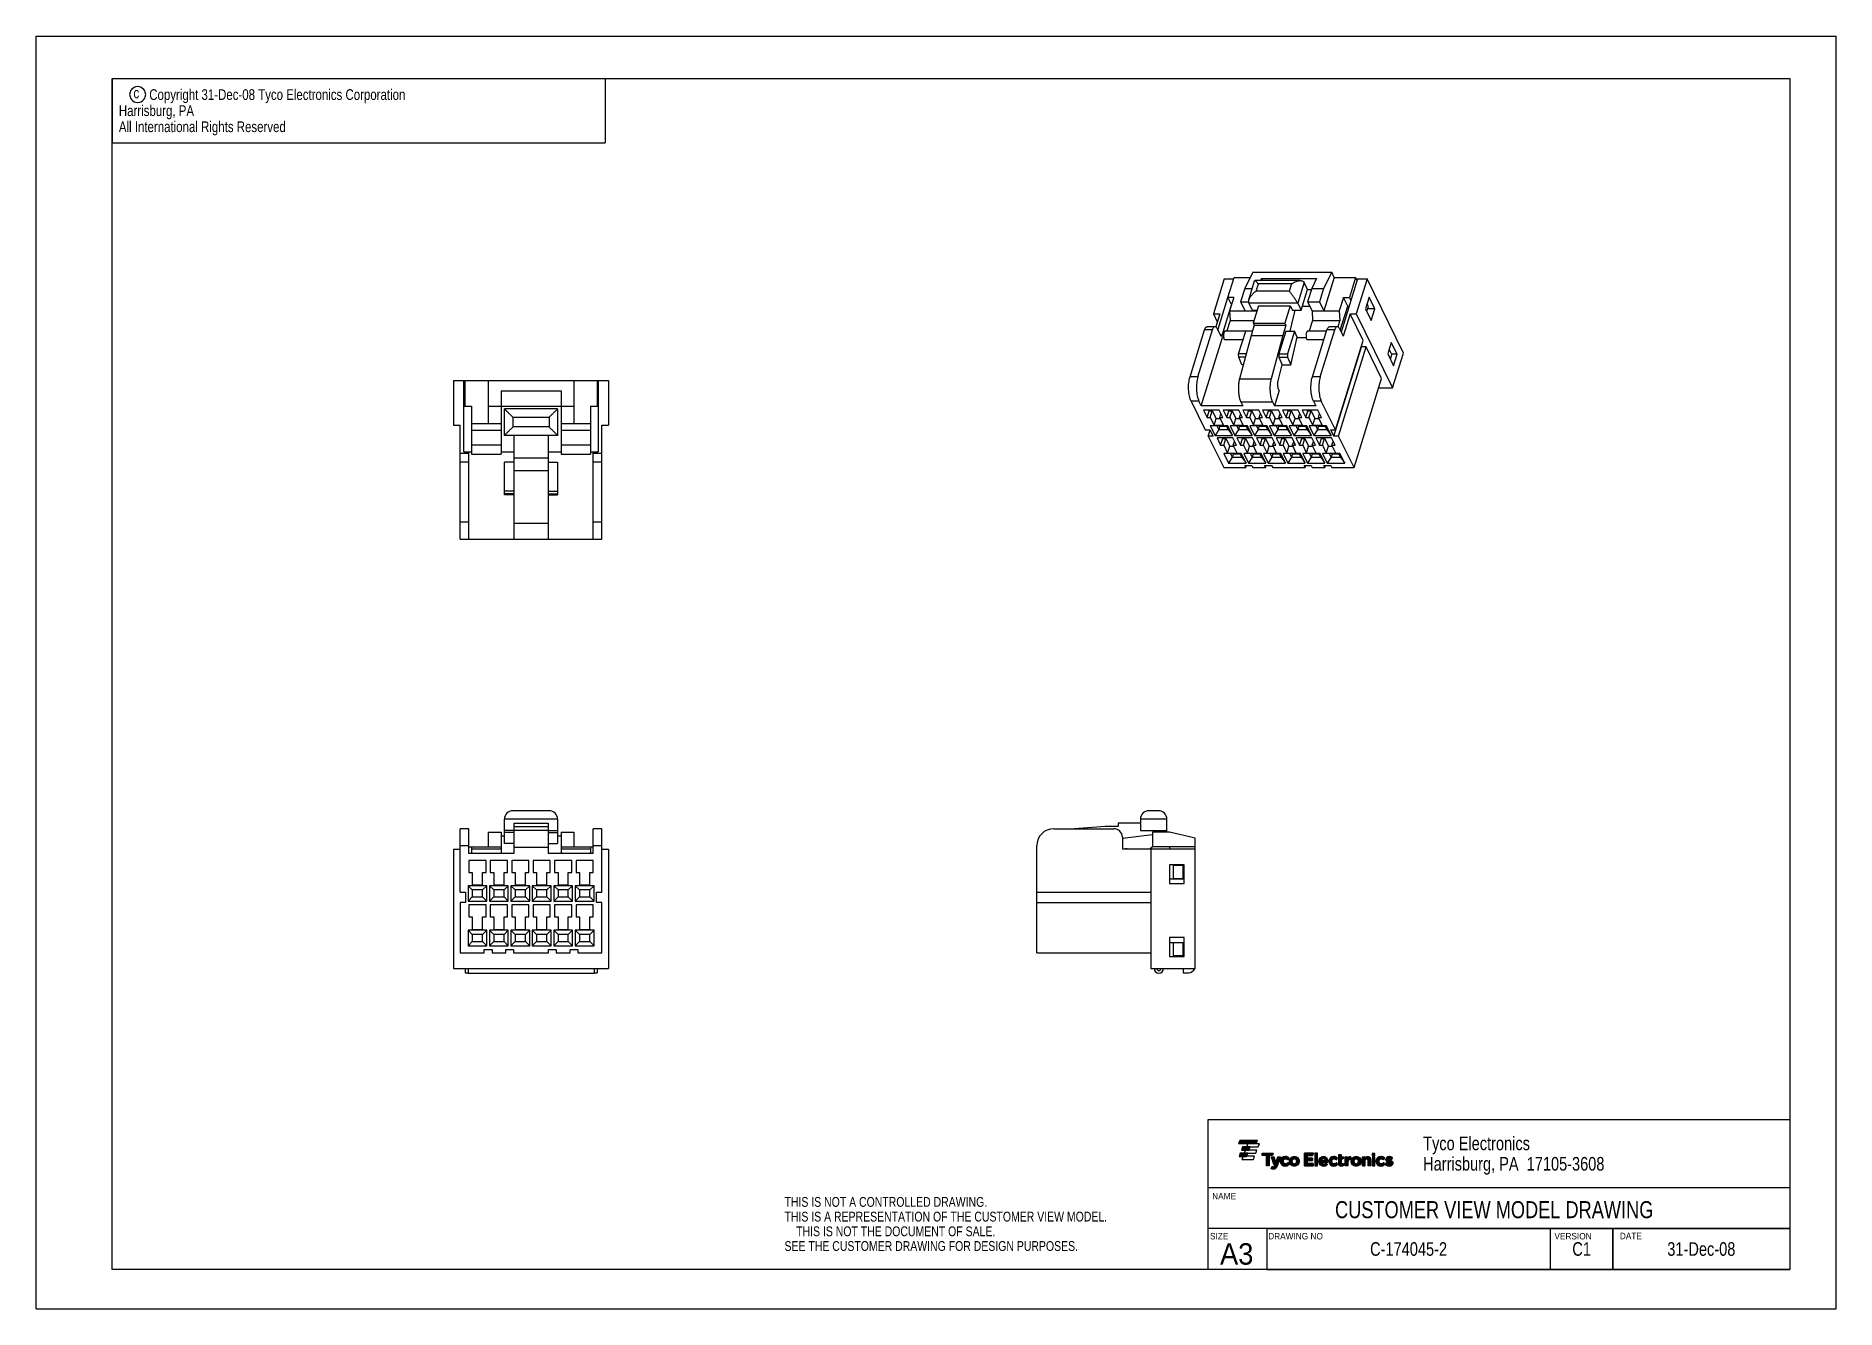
# Model space of a CAD drawing. Extents: x 0 to 420, y 0 to 297.
import ezdxf
from ezdxf.enums import TextEntityAlignment as Align

# ---------------------------------------------------------------- set-up
doc = ezdxf.new("R2010")
doc.units = 0
doc.header["$LTSCALE"] = 23.1
doc.layers.get('0').update_dxf_attribs({"linetype": 'CONTINUOUS'})
doc.layers.add('DRAFT_ENTITY', color=7, linetype='CONTINUOUS')
doc.styles.get("Standard").update_dxf_attribs({"font": 'txt', "width": 0.95})

msp = doc.modelspace()

# ---------------------------------------------------------------- texts
at = {"color": 2, "linetype": 'CONTINUOUS'}
for s, height, width, p in [('c', 2.5, 0.8, (22.75, 282.48)), ('Copyright 31-Dec-08 Tyco Electronics Corporation', 2.5, 0.8, (26.43, 282.08)), ('  All International Rights Reserved', 2.5, 0.8, (17.85, 274.58)), ('  Harrisburg, PA', 2.5, 0.8, (17.85, 278.33)), ('Tyco Electronics', 3.175, 0.8, (323.67, 37.05)), ('Harrisburg, PA  17105-3608', 3.175, 0.8, (323.67, 32.29)), ('THIS IS NOT A CONTROLLED DRAWING.', 2.286, 0.8, (174.65, 23.84)), ('NAME', 1.52, 0.95, (274.44, 25.57)), ('THIS IS A REPRESENTATION OF THE CUSTOMER VIEW MODEL.', 2.286, 0.8, (174.65, 20.41)), ('    THIS IS NOT THE DOCUMENT OF SALE.', 2.286, 0.8, (174.65, 16.98)), ('SIZE', 1.52, 0.95, (273.94, 16.23)), ('DRAWING NO', 1.52, 0.95, (287.51, 16.23)), ('VERSION', 1.52, 0.95, (354.3, 16.23)), ('DATE', 1.52, 0.95, (369.56, 16.27)), ('SEE THE CUSTOMER DRAWING FOR DESIGN PURPOSES.', 2.286, 0.8, (174.65, 13.55)), ('A3', 5, 0.95, (276.28, 10.35))]:
    msp.add_text(s, height=height, dxfattribs=dict(at, width=width)).set_placement(p)
at = {"color": 2, "linetype": 'CONTINUOUS', "width": 0.8}
for s, height, p in [('CUSTOMER VIEW MODEL DRAWING', 3.968, (340.25, 21.19)), ('C-174045-2', 3.18, (320.27, 12.41)), ('C1', 3.18, (360.65, 12.41)), ('31-Dec-08', 3.18, (388.58, 12.41))]:
    msp.add_text(s, height=height, dxfattribs=at).set_placement(p, align=Align.CENTER)

# ---------------------------------------------------------------- blocks, each defined once
blk = doc.blocks.new('15988_TYCO_ELEC_HORIZ_BL0', base_point=(298.6, 35.96))
at = {"linetype": 'CONTINUOUS'}
for points in [[(286.14, 35.78), (286.13, 36.35), (288.71, 36.35), (288.5, 35.78), (287.73, 35.78), (287.73, 33.4), (287.1, 33.4), (287.1, 35.78)], [(288.84, 35.51), (288.85, 35.5), (288.86, 35.47), (288.23, 35.41), (288.21, 35.47), (288.2, 35.5), (288.19, 35.52), (288.2, 35.52), (288.23, 35.52), (288.28, 35.52), (288.34, 35.52), (288.42, 35.52), (288.51, 35.52), (288.59, 35.52), (288.67, 35.52), (288.74, 35.52), (288.8, 35.52), (288.83, 35.52)], [(288.87, 35.42), (288.89, 35.37), (288.91, 35.3), (288.94, 35.23), (288.99, 35.06), (289.05, 34.88), (289.12, 34.69), (288.6, 34.49), (288.49, 34.77), (288.43, 34.9), (288.39, 35.03), (288.34, 35.14), (288.3, 35.25), (288.26, 35.34), (288.23, 35.41), (288.86, 35.47)], [(289.18, 34.51), (289.23, 34.35), (288.71, 34.21), (288.6, 34.49), (289.12, 34.69)], [(290.24, 35.08), (290.19, 34.95), (290.14, 34.82), (290.04, 34.54), (289.93, 34.25), (289.82, 33.97), (289.78, 33.84), (289.73, 33.73), (289.69, 33.62), (289.66, 33.53), (289.63, 33.45), (289.61, 33.39), (289.03, 33.39), (289.02, 33.39), (289.01, 33.42), (289, 33.46), (288.97, 33.53), (288.94, 33.61), (288.9, 33.71), (288.86, 33.82), (288.81, 33.94), (288.71, 34.21), (289.29, 34.17), (289.3, 34.13), (289.31, 34.11), (289.31, 34.1), (289.31, 34.1), (289.31, 34.1), (289.31, 34.1), (289.31, 34.1), (289.31, 34.1), (289.31, 34.1), (289.31, 34.1), (289.32, 34.1), (289.32, 34.1), (289.32, 34.1), (289.32, 34.1), (289.32, 34.1), (289.32, 34.12), (289.33, 34.15), (289.35, 34.19), (289.36, 34.25), (289.38, 34.31), (289.41, 34.39), (289.43, 34.47), (289.49, 34.65), (289.55, 34.83), (289.61, 35.02), (290.28, 35.19)], [(289.28, 34.22), (289.29, 34.17), (288.71, 34.21), (289.23, 34.35), (289.25, 34.28)], [(290.4, 35.51), (290.39, 35.49), (290.38, 35.44), (290.35, 35.38), (290.32, 35.29), (290.28, 35.19), (289.61, 35.02), (289.66, 35.19), (289.69, 35.27), (289.71, 35.34), (289.73, 35.4), (289.75, 35.45), (289.76, 35.49), (289.77, 35.51), (289.77, 35.52), (289.77, 35.52), (289.8, 35.52), (289.85, 35.52), (289.92, 35.52), (289.99, 35.52), (290.08, 35.52), (290.16, 35.52), (290.24, 35.52), (290.31, 35.52), (290.36, 35.52), (290.4, 35.52), (290.4, 35.52)], [(291.01, 34.64), (291, 34.56), (290.4, 34.45), (290.41, 34.61), (291.04, 34.71)], [(290.99, 34.48), (290.99, 34.39), (290.41, 34.29), (290.4, 34.45), (291, 34.56)], [(291.07, 34.78), (291.04, 34.71), (290.41, 34.61), (290.44, 34.76), (291.17, 34.89), (291.12, 34.84)], [(291.01, 34.31), (291.03, 34.23), (290.44, 34.14), (290.41, 34.29), (290.99, 34.39)], [(291.22, 34.94), (291.17, 34.89), (290.44, 34.76), (290.49, 34.91), (291.5, 35.04), (291.43, 35.03), (291.35, 35.01), (291.28, 34.98)], [(291.06, 34.16), (291.1, 34.09), (290.49, 33.99), (290.44, 34.14), (291.03, 34.23)], [(291.58, 35.04), (291.5, 35.04), (290.49, 34.91), (290.56, 35.04), (292.24, 35.16), (292.22, 35.1), (292.2, 35.03), (292.17, 34.96), (292.15, 34.9), (292.13, 34.85), (292.11, 34.8), (292.1, 34.78), (292.1, 34.77), (292.1, 34.77), (292.09, 34.78), (292.05, 34.83), (292.01, 34.86), (291.97, 34.9), (291.92, 34.94), (291.87, 34.96), (291.82, 34.99), (291.77, 35.01), (291.71, 35.03), (291.64, 35.04)], [(291.15, 34.03), (291.21, 33.98), (290.56, 33.86), (290.49, 33.99), (291.1, 34.09)], [(292.26, 35.21), (292.24, 35.16), (290.56, 35.04), (290.65, 35.16), (292.29, 35.27), (292.28, 35.25)], [(291.57, 33.87), (292.26, 33.82), (290.65, 33.74), (290.56, 33.86), (291.21, 33.98), (291.27, 33.94), (291.34, 33.9), (291.41, 33.88), (291.49, 33.87)], [(292.29, 35.27), (292.29, 35.27), (290.65, 35.16), (290.75, 35.27), (292.21, 35.34), (292.26, 35.3)], [(292.28, 33.76), (292.29, 33.72), (290.75, 33.63), (290.65, 33.74), (292.26, 33.82)], [(292.16, 35.38), (292.21, 35.34), (290.75, 35.27), (290.87, 35.37), (292.1, 35.42)], [(292.27, 33.63), (292.26, 33.63), (290.87, 33.54), (290.75, 33.63), (292.29, 33.72), (292.3, 33.69), (292.31, 33.67), (292.31, 33.67), (292.31, 33.67), (292.31, 33.67), (292.3, 33.67), (292.3, 33.67), (292.3, 33.67), (292.3, 33.67), (292.3, 33.67), (292.3, 33.67), (292.3, 33.66), (292.3, 33.66), (292.29, 33.66), (292.29, 33.66), (292.29, 33.65), (292.29, 33.65), (292.28, 33.65), (292.28, 33.65), (292.28, 33.64), (292.27, 33.64), (292.27, 33.64)], [(292.04, 35.45), (292.1, 35.42), (290.87, 35.37), (291, 35.44), (291.97, 35.48)], [(292.18, 33.56), (292.13, 33.53), (291, 33.46), (290.87, 33.54), (292.26, 33.63), (292.26, 33.63), (292.24, 33.61)], [(291.83, 35.52), (291.9, 35.5), (291.97, 35.48), (291, 35.44), (291.14, 35.5), (291.22, 35.52), (291.75, 35.54)], [(291.47, 35.56), (291.51, 35.56), (291.53, 35.56), (291.58, 35.56), (291.67, 35.55), (291.75, 35.54), (291.22, 35.52), (291.3, 35.54), (291.38, 35.55)], [(292.12, 34.15), (292.13, 34.16), (292.13, 34.16), (292.13, 34.14), (292.15, 34.11), (292.16, 34.06), (292.19, 34.01), (292.21, 33.94), (292.23, 33.88), (292.26, 33.82), (291.57, 33.87), (291.64, 33.88), (291.71, 33.89), (291.77, 33.91), (291.83, 33.93), (291.89, 33.96), (291.94, 33.99), (291.99, 34.02), (292.03, 34.06), (292.07, 34.1), (292.1, 34.13)], [(293.07, 34.62), (293.06, 34.58), (292.46, 34.5), (292.47, 34.59), (293.08, 34.67)], [(293.06, 34.53), (293.05, 34.48), (292.46, 34.4), (292.46, 34.5), (293.06, 34.58)], [(293.05, 34.43), (293.06, 34.38), (292.47, 34.31), (292.46, 34.4), (293.05, 34.48)], [(293.1, 34.71), (293.08, 34.67), (292.47, 34.59), (292.48, 34.68), (293.12, 34.75)], [(293.06, 34.34), (293.07, 34.29), (292.48, 34.22), (292.47, 34.31), (293.06, 34.38)], [(293.14, 34.79), (293.12, 34.75), (292.48, 34.68), (292.5, 34.77), (293.16, 34.83)], [(293.09, 34.25), (293.1, 34.2), (292.5, 34.13), (292.48, 34.22), (293.07, 34.29)], [(293.19, 34.86), (293.16, 34.83), (292.5, 34.77), (292.53, 34.85), (293.25, 34.92), (293.22, 34.89)], [(293.12, 34.16), (293.15, 34.12), (292.53, 34.05), (292.5, 34.13), (293.1, 34.2)], [(293.29, 34.95), (293.25, 34.92), (292.53, 34.85), (292.57, 34.93), (293.41, 35.01), (293.37, 34.99), (293.33, 34.97)], [(293.2, 34.05), (293.23, 34.02), (292.57, 33.97), (292.53, 34.05), (293.15, 34.12), (293.17, 34.09)], [(293.45, 35.02), (293.41, 35.01), (292.57, 34.93), (292.61, 35.01), (293.6, 35.04), (293.55, 35.04), (293.5, 35.03)], [(293.26, 33.99), (293.3, 33.96), (292.61, 33.89), (292.57, 33.97), (293.23, 34.02)], [(293.51, 35.56), (293.61, 35.56), (293.71, 35.56), (293.81, 35.54), (293.9, 35.53), (293.99, 35.5), (294.08, 35.47), (294.16, 35.43), (294.24, 35.39), (294.31, 35.34), (294.38, 35.28), (294.45, 35.22), (294.5, 35.16), (294.56, 35.09), (294.61, 35.02), (294.65, 34.94), (294.68, 34.86), (294.71, 34.77), (294.73, 34.69), (294.75, 34.6), (294.14, 34.62), (294.13, 34.66), (294.11, 34.7), (294.09, 34.75), (294.07, 34.78), (294.04, 34.82), (294.01, 34.86), (293.98, 34.89), (293.95, 34.92), (293.91, 34.95), (293.88, 34.97), (293.84, 34.99), (293.79, 35.01), (293.75, 35.02), (293.7, 35.03), (293.65, 35.04), (293.6, 35.04), (292.61, 35.01), (292.66, 35.08), (292.71, 35.15), (292.77, 35.22), (292.84, 35.28), (292.9, 35.33), (292.98, 35.38), (293.06, 35.43), (293.14, 35.47), (293.23, 35.5), (293.32, 35.53), (293.41, 35.54)], [(294.15, 34.57), (294.14, 34.62), (294.75, 34.6), (294.76, 34.5), (294.76, 34.41), (294.75, 34.32), (294.73, 34.23), (294.71, 34.14), (294.68, 34.06), (294.65, 33.97), (294.6, 33.9), (294.56, 33.82), (294.5, 33.75), (294.44, 33.69), (294.38, 33.63), (294.31, 33.57), (294.23, 33.52), (292.98, 33.52), (292.9, 33.57), (292.83, 33.62), (292.77, 33.68), (292.71, 33.75), (292.66, 33.82), (292.61, 33.89), (293.47, 33.89), (293.51, 33.88), (293.56, 33.87), (293.61, 33.87), (293.66, 33.87), (293.71, 33.88), (293.76, 33.89), (293.8, 33.9), (293.85, 33.92), (293.89, 33.94), (293.93, 33.96), (293.96, 33.99), (293.99, 34.02), (294.02, 34.05), (294.05, 34.08), (294.07, 34.12), (294.1, 34.16), (294.11, 34.2), (294.13, 34.24), (294.14, 34.29), (294.15, 34.33), (294.16, 34.38), (294.16, 34.43), (294.16, 34.47), (294.16, 34.52)], [(293.42, 33.9), (293.47, 33.89), (292.61, 33.89), (293.3, 33.96), (293.34, 33.94), (293.38, 33.92)], [(298.07, 36.35), (297.87, 35.81), (296.57, 35.81), (295.96, 33.4), (295.96, 36.35)], [(297.83, 35.2), (297.83, 34.66), (296.57, 34.66), (295.96, 33.4), (296.57, 35.81), (296.57, 35.2)], [(298.02, 33.94), (298.02, 33.4), (295.96, 33.4), (296.57, 34.66), (296.57, 33.94)], [(300.85, 34.62), (301.43, 34.57), (301.44, 34.4), (299.36, 34.36), (299.36, 34.45), (299.37, 34.61), (299.98, 34.75), (299.97, 34.71), (299.96, 34.67), (299.95, 34.62), (299.95, 34.62), (299.96, 34.62), (299.97, 34.62), (299.98, 34.62), (299.99, 34.62), (300.01, 34.62), (300.04, 34.62), (300.06, 34.62), (300.09, 34.62), (300.12, 34.62), (300.18, 34.62), (300.25, 34.62), (300.33, 34.62), (300.48, 34.62), (300.55, 34.62), (300.62, 34.62), (300.68, 34.62), (300.71, 34.62), (300.74, 34.62), (300.77, 34.62), (300.79, 34.62), (300.81, 34.62), (300.82, 34.62), (300.84, 34.62), (300.85, 34.62), (300.85, 34.62)], [(301.44, 34.37), (301.44, 34.36), (299.37, 34.28), (299.36, 34.36), (301.44, 34.4), (301.44, 34.39)], [(300, 34.79), (299.98, 34.75), (299.37, 34.61), (299.4, 34.77), (300.05, 34.89), (300.03, 34.86), (300.01, 34.83)], [(301.44, 34.28), (301.43, 34.26), (299.96, 34.25), (299.98, 34.18), (300, 34.11), (299.46, 33.97), (299.4, 34.11), (299.38, 34.19), (299.37, 34.28), (301.44, 34.36), (301.44, 34.35), (301.44, 34.33), (301.44, 34.32), (301.44, 34.3), (301.44, 34.29)], [(300.08, 34.92), (300.05, 34.89), (299.4, 34.77), (299.45, 34.92), (300.25, 35.05), (300.22, 35.04), (300.19, 35.02), (300.16, 35), (300.13, 34.98), (300.1, 34.95)], [(300.29, 35.06), (300.25, 35.05), (299.45, 34.92), (299.52, 35.05), (301.23, 35.15), (301.31, 35.02), (301.37, 34.88), (301.41, 34.72), (301.43, 34.57), (300.85, 34.62), (300.85, 34.67), (300.84, 34.71), (300.83, 34.75), (300.81, 34.79), (300.8, 34.83), (300.78, 34.86), (300.76, 34.89), (300.74, 34.92), (300.71, 34.95), (300.69, 34.98), (300.66, 35), (300.63, 35.02), (300.6, 35.04), (300.56, 35.05), (300.53, 35.06), (300.49, 35.07), (300.45, 35.07), (300.41, 35.08), (300.37, 35.07), (300.33, 35.07)], [(300.07, 34), (300.11, 33.96), (299.53, 33.83), (299.46, 33.97), (300, 34.11), (300.03, 34.05)], [(301.09, 35.32), (301.14, 35.26), (301.23, 35.15), (299.52, 35.05), (299.6, 35.18), (299.7, 35.29), (301.03, 35.36)], [(300.47, 33.83), (301.27, 33.8), (299.62, 33.71), (299.53, 33.83), (300.11, 33.96), (300.16, 33.92), (300.22, 33.89), (300.27, 33.86), (300.34, 33.85), (300.4, 33.84)], [(301.33, 33.74), (301.28, 33.68), (299.73, 33.6), (299.62, 33.71), (301.27, 33.8), (301.3, 33.77), (301.33, 33.75)], [(300.97, 35.41), (301.03, 35.36), (299.7, 35.29), (299.82, 35.38), (300.9, 35.45)], [(301.22, 33.62), (301.15, 33.57), (299.85, 33.51), (299.73, 33.6), (301.28, 33.68)], [(300.83, 35.48), (300.9, 35.45), (299.82, 35.38), (299.95, 35.46), (300.76, 35.51)], [(300.41, 35.56), (300.5, 35.56), (300.59, 35.55), (300.68, 35.53), (300.76, 35.51), (299.95, 35.46), (300.09, 35.51), (300.17, 35.53), (300.24, 35.55), (300.32, 35.56)], [(299.96, 34.25), (301.43, 34.26), (301.43, 34.25), (301.42, 34.25), (301.4, 34.25), (301.36, 34.25), (301.3, 34.25), (301.24, 34.25), (301.16, 34.25), (301.08, 34.25), (300.99, 34.25), (300.79, 34.25), (300.59, 34.25), (300.4, 34.25), (300.31, 34.25), (300.23, 34.25), (300.15, 34.25), (300.08, 34.25), (300.03, 34.25), (299.99, 34.25), (299.96, 34.25)], [(301.02, 34.02), (301.05, 33.99), (301.09, 33.96), (301.14, 33.92), (301.19, 33.88), (301.23, 33.84), (301.27, 33.8), (300.47, 33.83), (300.53, 33.83), (300.58, 33.84), (300.63, 33.85), (300.68, 33.86), (300.72, 33.87), (300.77, 33.89), (300.81, 33.92), (300.86, 33.94), (300.9, 33.97), (300.94, 34.01), (300.99, 34.05), (301, 34.04)], [(302.33, 34.64), (302.32, 34.56), (301.72, 34.45), (301.73, 34.61), (302.36, 34.71)], [(302.31, 34.48), (302.31, 34.39), (301.73, 34.29), (301.72, 34.45), (302.32, 34.56)], [(302.4, 34.78), (302.36, 34.71), (301.73, 34.61), (301.76, 34.76), (302.49, 34.89), (302.44, 34.84)], [(302.33, 34.31), (302.35, 34.23), (301.76, 34.14), (301.73, 34.29), (302.31, 34.39)], [(302.54, 34.94), (302.49, 34.89), (301.76, 34.76), (301.81, 34.91), (302.83, 35.04), (302.75, 35.03), (302.67, 35.01), (302.61, 34.98)], [(302.38, 34.16), (302.42, 34.09), (301.81, 33.99), (301.76, 34.14), (302.35, 34.23)], [(302.9, 35.04), (302.83, 35.04), (301.81, 34.91), (301.88, 35.04), (303.57, 35.16), (303.54, 35.1), (303.52, 35.03), (303.49, 34.96), (303.47, 34.9), (303.45, 34.85), (303.43, 34.8), (303.42, 34.78), (303.42, 34.77), (303.42, 34.77), (303.41, 34.78), (303.37, 34.83), (303.33, 34.86), (303.29, 34.9), (303.24, 34.94), (303.19, 34.96), (303.14, 34.99), (303.09, 35.01), (303.03, 35.03), (302.96, 35.04)], [(302.47, 34.03), (302.53, 33.98), (301.88, 33.86), (301.81, 33.99), (302.42, 34.09)], [(303.59, 35.21), (303.57, 35.16), (301.88, 35.04), (301.97, 35.16), (303.61, 35.27), (303.6, 35.25)], [(302.89, 33.87), (303.58, 33.82), (301.97, 33.74), (301.88, 33.86), (302.53, 33.98), (302.59, 33.94), (302.66, 33.9), (302.73, 33.88), (302.81, 33.87)], [(303.61, 35.27), (303.61, 35.27), (301.97, 35.16), (302.07, 35.27), (303.53, 35.34), (303.58, 35.3)], [(303.6, 33.76), (303.61, 33.71), (302.07, 33.63), (301.97, 33.74), (303.58, 33.82)], [(303.48, 35.38), (303.53, 35.34), (302.07, 35.27), (302.19, 35.37), (303.42, 35.42)], [(303.59, 33.63), (303.58, 33.63), (302.19, 33.54), (302.07, 33.63), (303.61, 33.71), (303.63, 33.68), (303.63, 33.67), (303.63, 33.67), (303.63, 33.67), (303.63, 33.67), (303.63, 33.67), (303.62, 33.67), (303.62, 33.67), (303.62, 33.67), (303.62, 33.67), (303.62, 33.67), (303.62, 33.66), (303.62, 33.66), (303.62, 33.66), (303.61, 33.66), (303.61, 33.65), (303.61, 33.65), (303.6, 33.65), (303.6, 33.64), (303.6, 33.64), (303.59, 33.64), (303.59, 33.64)], [(303.36, 35.45), (303.42, 35.42), (302.19, 35.37), (302.32, 35.44), (303.29, 35.48)], [(303.51, 33.56), (303.45, 33.53), (302.32, 33.46), (302.19, 33.54), (303.58, 33.63), (303.58, 33.63), (303.56, 33.61)], [(303.15, 35.52), (303.22, 35.5), (303.29, 35.48), (302.32, 35.44), (302.46, 35.5), (302.54, 35.52), (303.07, 35.54)], [(302.79, 35.56), (302.83, 35.56), (302.85, 35.56), (302.9, 35.56), (302.99, 35.55), (303.07, 35.54), (302.54, 35.52), (302.62, 35.54), (302.7, 35.55)], [(303.44, 34.15), (303.45, 34.16), (303.45, 34.16), (303.45, 34.14), (303.47, 34.11), (303.48, 34.06), (303.51, 34.01), (303.53, 33.94), (303.55, 33.88), (303.58, 33.82), (302.89, 33.87), (302.96, 33.88), (303.03, 33.89), (303.09, 33.91), (303.15, 33.93), (303.21, 33.96), (303.26, 33.99), (303.31, 34.02), (303.35, 34.06), (303.39, 34.1), (303.43, 34.13)], [(304.56, 36.06), (304.56, 36.04), (304.56, 36.01), (304.56, 35.95), (304.56, 35.89), (303.96, 35.8), (303.96, 35.89), (303.96, 35.96), (303.96, 36.02), (303.96, 36.05), (303.96, 36.06), (303.96, 36.06), (303.98, 36.06), (304.03, 36.06), (304.09, 36.06), (304.17, 36.06), (304.25, 36.06), (304.33, 36.06), (304.4, 36.06), (304.47, 36.06), (304.52, 36.06), (304.55, 36.06), (304.56, 36.06)], [(304.56, 35.82), (304.56, 35.75), (304.56, 35.68), (303.96, 35.59), (303.96, 35.7), (303.96, 35.8), (304.56, 35.89)], [(304.56, 35.61), (304.56, 35.56), (303.96, 35.46), (303.96, 35.59), (304.56, 35.68)], [(305.13, 35.49), (305.11, 35.44), (303.96, 35.34), (303.96, 35.46), (304.56, 35.56), (304.56, 35.53), (304.56, 35.52), (304.56, 35.52), (304.57, 35.52), (304.61, 35.52), (304.66, 35.52), (304.73, 35.52), (304.8, 35.52), (304.88, 35.52), (304.95, 35.52), (305.02, 35.52), (305.08, 35.52), (305.12, 35.52), (305.13, 35.52), (305.14, 35.52), (305.14, 35.51)], [(305.09, 35.39), (305.07, 35.32), (303.96, 35.06), (303.96, 35.34), (305.11, 35.44)], [(304.97, 35.07), (304.96, 35.03), (304.56, 35), (304.56, 35), (303.96, 34.79), (303.96, 35.06), (305.07, 35.32), (305.04, 35.25), (305.01, 35.19), (304.99, 35.12)], [(304.56, 34.82), (304.56, 34.71), (304.56, 34.6), (304.56, 34.48), (304.56, 34.36), (304.56, 34.26), (304.56, 34.21), (303.96, 34.13), (303.96, 34.21), (303.96, 34.31), (303.96, 34.42), (303.96, 34.53), (303.96, 34.66), (303.96, 34.79), (304.56, 35), (304.56, 34.99), (304.56, 34.97), (304.56, 34.94), (304.56, 34.91)], [(304.56, 34.14), (304.56, 34.12), (303.96, 34.07), (303.96, 34.13), (304.56, 34.21), (304.56, 34.17)], [(304.56, 34.1), (304.56, 34.06), (303.96, 34.02), (303.96, 34.07), (304.56, 34.12), (304.56, 34.1)], [(304.56, 34.03), (304.57, 34), (304.58, 33.98), (304.59, 33.95), (303.96, 33.85), (303.96, 33.97), (303.96, 34), (303.96, 34), (303.96, 34.02), (304.56, 34.06)], [(304.74, 33.89), (304.77, 33.89), (305.05, 33.85), (305.05, 33.8), (305.05, 33.73), (304.02, 33.65), (303.98, 33.74), (303.96, 33.85), (304.59, 33.95), (304.61, 33.94), (304.63, 33.92), (304.65, 33.91), (304.68, 33.9), (304.71, 33.89)], [(305.05, 33.67), (305.05, 33.61), (305.05, 33.56), (305.05, 33.51), (304.16, 33.46), (304.11, 33.52), (304.06, 33.58), (304.02, 33.65), (305.05, 33.73)], [(304.56, 35), (304.96, 35.03), (304.95, 35.01), (304.95, 35), (304.93, 35), (304.9, 35), (304.86, 35), (304.81, 35), (304.76, 35), (304.71, 35), (304.66, 35), (304.62, 35), (304.58, 35)], [(305.04, 33.96), (305.05, 33.97), (305.05, 33.96), (305.05, 33.94), (305.05, 33.91), (305.05, 33.85), (304.77, 33.89), (304.8, 33.89), (304.83, 33.9), (304.86, 33.9), (304.89, 33.91), (304.91, 33.91), (304.94, 33.92), (304.96, 33.93), (304.99, 33.94), (305.01, 33.95)], [(306.75, 35.5), (306.75, 35.44), (306.75, 35.37), (306.75, 35.29), (306.75, 35.2), (306.75, 35.12), (306.75, 35.04), (306.75, 34.98), (305.48, 34.88), (305.48, 35.01), (305.48, 35.13), (306.08, 35.13), (306.08, 35.1), (306.08, 35.09), (306.11, 35.17), (306.15, 35.24), (306.2, 35.31), (306.24, 35.36), (306.3, 35.42), (306.36, 35.46), (306.42, 35.5), (306.75, 35.53)], [(306.08, 35.52), (306.08, 35.51), (306.08, 35.48), (306.08, 35.44), (306.08, 35.39), (305.48, 35.33), (305.48, 35.41), (305.48, 35.44), (305.48, 35.47), (305.48, 35.49), (305.48, 35.51), (305.48, 35.52), (305.48, 35.52), (305.48, 35.52), (305.49, 35.52), (305.51, 35.52), (305.53, 35.52), (305.58, 35.52), (305.66, 35.52), (305.74, 35.52), (305.82, 35.52), (305.9, 35.52), (305.97, 35.52), (306.02, 35.52), (306.05, 35.52), (306.06, 35.52), (306.07, 35.52)], [(306.08, 35.33), (306.08, 35.28), (306.08, 35.22), (305.48, 35.13), (305.48, 35.24), (305.48, 35.33), (306.08, 35.39)], [(306.72, 34.93), (305.48, 34.88), (306.75, 34.98), (306.75, 34.96), (306.75, 34.94), (306.75, 34.93), (306.75, 34.93), (306.75, 34.93), (306.75, 34.93), (306.75, 34.93), (306.74, 34.93), (306.74, 34.93), (306.74, 34.93), (306.73, 34.93), (306.73, 34.93), (306.73, 34.93), (306.72, 34.93)], [(306.52, 34.9), (306.43, 34.87), (305.48, 34.6), (305.48, 34.88), (306.72, 34.93), (306.62, 34.92)], [(306.17, 34.63), (306.13, 34.54), (305.48, 34.31), (305.48, 34.6), (306.43, 34.87), (306.35, 34.83), (306.28, 34.78), (306.22, 34.71)], [(306.1, 34.43), (306.08, 34.31), (305.48, 34.03), (305.48, 34.31), (306.13, 34.54)], [(306.08, 34.04), (306.08, 33.94), (306.08, 33.84), (306.08, 33.73), (306.08, 33.63), (306.08, 33.54), (306.08, 33.5), (306.08, 33.46), (306.08, 33.44), (306.08, 33.41), (306.08, 33.4), (306.08, 33.4), (306.07, 33.4), (306.06, 33.4), (306.05, 33.4), (306.02, 33.4), (305.97, 33.4), (305.9, 33.4), (305.82, 33.4), (305.74, 33.4), (305.66, 33.4), (305.58, 33.4), (305.53, 33.4), (305.51, 33.4), (305.49, 33.4), (305.48, 33.4), (305.48, 33.4), (305.48, 33.4), (305.48, 33.41), (305.48, 33.42), (305.48, 33.45), (305.48, 33.47), (305.48, 33.5), (305.48, 33.58), (305.48, 33.67), (305.48, 33.78), (305.48, 33.9), (305.48, 34.03), (306.08, 34.31), (306.08, 34.18), (306.08, 34.18), (306.08, 34.16), (306.08, 34.14), (306.08, 34.11), (306.08, 34.08)], [(306.75, 35.56), (306.75, 35.55), (306.75, 35.54), (306.75, 35.53), (306.42, 35.5), (306.5, 35.53), (306.58, 35.55), (306.66, 35.56)], [(307.5, 34.62), (307.49, 34.58), (306.89, 34.5), (306.9, 34.59), (307.52, 34.67)], [(307.49, 34.53), (307.48, 34.48), (306.89, 34.4), (306.89, 34.5), (307.49, 34.58)], [(307.48, 34.43), (307.49, 34.38), (306.9, 34.31), (306.89, 34.4), (307.48, 34.48)], [(307.53, 34.71), (307.52, 34.67), (306.9, 34.59), (306.91, 34.68), (307.55, 34.75)], [(307.5, 34.34), (307.51, 34.29), (306.91, 34.22), (306.9, 34.31), (307.49, 34.38)], [(307.57, 34.79), (307.55, 34.75), (306.91, 34.68), (306.94, 34.77), (307.6, 34.82)], [(307.52, 34.25), (307.54, 34.2), (306.94, 34.13), (306.91, 34.22), (307.51, 34.29)], [(307.62, 34.86), (307.6, 34.82), (306.94, 34.77), (306.97, 34.85), (307.69, 34.92), (307.65, 34.89)], [(307.56, 34.16), (307.58, 34.12), (306.96, 34.05), (306.94, 34.13), (307.54, 34.2)], [(307.63, 34.05), (307.66, 34.02), (307, 33.97), (306.96, 34.05), (307.58, 34.12), (307.6, 34.09)], [(307.72, 34.95), (307.69, 34.92), (306.97, 34.85), (307, 34.93), (307.84, 35.01), (307.8, 34.99), (307.76, 34.97)], [(307.89, 35.02), (307.84, 35.01), (307, 34.93), (307.04, 35.01), (308.04, 35.04), (307.98, 35.04), (307.93, 35.03)], [(307.7, 33.99), (307.73, 33.96), (307.04, 33.89), (307, 33.97), (307.66, 34.02)], [(307.94, 35.56), (308.04, 35.56), (308.14, 35.56), (308.24, 35.54), (308.33, 35.53), (308.42, 35.5), (308.51, 35.47), (308.59, 35.43), (308.67, 35.39), (308.74, 35.34), (308.81, 35.28), (308.88, 35.22), (308.94, 35.16), (308.99, 35.09), (309.04, 35.02), (309.08, 34.94), (309.11, 34.86), (309.14, 34.77), (309.16, 34.69), (309.18, 34.6), (308.57, 34.62), (308.56, 34.66), (308.54, 34.7), (308.52, 34.75), (308.5, 34.78), (308.47, 34.82), (308.45, 34.86), (308.42, 34.89), (308.38, 34.92), (308.35, 34.95), (308.31, 34.97), (308.27, 34.99), (308.23, 35.01), (308.18, 35.02), (308.13, 35.03), (308.09, 35.04), (308.04, 35.04), (307.04, 35.01), (307.09, 35.08), (307.14, 35.15), (307.2, 35.22), (307.27, 35.28), (307.34, 35.33), (307.41, 35.38), (307.49, 35.43), (307.57, 35.47), (307.66, 35.5), (307.75, 35.53), (307.85, 35.54)], [(308.58, 34.57), (308.57, 34.62), (309.18, 34.6), (309.19, 34.5), (309.19, 34.41), (309.18, 34.32), (309.16, 34.23), (309.14, 34.14), (309.11, 34.06), (309.08, 33.97), (309.04, 33.9), (308.99, 33.82), (308.93, 33.75), (308.88, 33.69), (308.81, 33.63), (308.74, 33.57), (308.67, 33.52), (307.41, 33.52), (307.33, 33.57), (307.26, 33.62), (307.2, 33.68), (307.14, 33.75), (307.09, 33.82), (307.04, 33.89), (307.9, 33.89), (307.94, 33.88), (307.99, 33.87), (308.04, 33.87), (308.1, 33.87), (308.14, 33.88), (308.19, 33.89), (308.24, 33.9), (308.28, 33.92), (308.32, 33.94), (308.36, 33.96), (308.39, 33.99), (308.43, 34.02), (308.45, 34.05), (308.48, 34.08), (308.51, 34.12), (308.53, 34.16), (308.55, 34.2), (308.56, 34.24), (308.57, 34.29), (308.58, 34.33), (308.59, 34.38), (308.59, 34.43), (308.59, 34.47), (308.59, 34.52)], [(307.85, 33.9), (307.9, 33.89), (307.04, 33.89), (307.73, 33.96), (307.77, 33.94), (307.81, 33.92)], [(310.71, 35.56), (310.83, 35.55), (310.94, 35.53), (311.04, 35.5), (311.12, 35.45), (311.2, 35.39), (311.27, 35.32), (311.32, 35.24), (311.37, 35.14), (311.4, 35.04), (310.42, 35.01), (309.49, 34.97), (309.49, 35.09), (309.49, 35.2), (310.09, 35.22), (310.1, 35.23), (310.14, 35.28), (310.18, 35.32), (310.22, 35.37), (310.27, 35.41), (310.32, 35.44), (310.37, 35.48), (310.43, 35.5), (310.49, 35.53), (310.56, 35.54), (310.64, 35.56)], [(310.09, 35.52), (310.09, 35.5), (310.09, 35.48), (309.49, 35.45), (309.49, 35.49), (309.49, 35.52), (309.49, 35.52), (309.5, 35.52), (309.53, 35.52), (309.58, 35.52), (309.65, 35.52), (309.72, 35.52), (309.8, 35.52), (309.88, 35.52), (309.95, 35.52), (310.02, 35.52), (310.06, 35.52), (310.08, 35.52), (310.09, 35.52)], [(310.09, 35.45), (310.09, 35.41), (310.09, 35.37), (309.49, 35.3), (309.49, 35.38), (309.49, 35.45), (310.09, 35.48)], [(310.09, 35.33), (310.09, 35.3), (309.49, 35.2), (309.49, 35.3), (310.09, 35.37)], [(310.09, 35.22), (309.49, 35.2), (310.09, 35.3), (310.09, 35.26), (310.09, 35.24), (310.09, 35.22), (310.09, 35.22)], [(310.32, 34.99), (310.27, 34.96), (309.49, 34.84), (309.49, 34.97), (310.42, 35.01), (310.37, 35)], [(310.16, 34.86), (310.13, 34.81), (309.49, 34.56), (309.49, 34.84), (310.27, 34.96), (310.23, 34.93), (310.19, 34.9)], [(310.09, 34.57), (310.09, 34.55), (309.49, 34.28), (309.49, 34.56), (310.13, 34.81), (310.11, 34.75), (310.1, 34.69), (310.09, 34.62), (310.09, 34.58)], [(310.09, 34.31), (310.09, 34.16), (310.09, 34.01), (310.09, 33.85), (310.09, 33.7), (310.09, 33.64), (309.49, 33.57), (309.49, 33.66), (309.49, 33.77), (309.49, 33.88), (309.49, 34.01), (309.49, 34.28), (310.09, 34.55), (310.09, 34.52), (310.09, 34.48), (310.09, 34.43), (310.09, 34.37)], [(310.09, 33.57), (310.09, 33.52), (310.09, 33.47), (310.09, 33.44), (309.49, 33.41), (309.49, 33.44), (309.49, 33.5), (309.49, 33.57), (310.09, 33.64)], [(310.48, 35.01), (310.42, 35.01), (311.4, 35.04), (311.42, 34.93), (311.43, 34.8), (311.43, 34.77), (310.82, 34.72), (310.8, 34.78), (310.78, 34.83), (310.76, 34.88), (310.72, 34.92), (310.69, 34.95), (310.64, 34.98), (310.59, 34.99), (310.54, 35.01)], [(311.43, 34.72), (311.43, 34.68), (311.43, 34.63), (311.43, 34.56), (311.43, 34.49), (311.43, 34.41), (311.43, 34.24), (311.43, 34.06), (311.43, 33.88), (311.43, 33.71), (310.83, 33.64), (310.83, 33.78), (310.83, 33.93), (310.83, 34.09), (310.83, 34.24), (310.83, 34.37), (310.83, 34.43), (310.83, 34.48), (310.83, 34.52), (310.83, 34.55), (310.83, 34.57), (310.83, 34.58), (310.83, 34.65), (310.82, 34.72), (311.43, 34.77), (311.43, 34.77), (311.43, 34.75)], [(311.43, 33.64), (311.43, 33.57), (311.43, 33.51), (311.43, 33.46), (311.43, 33.43), (311.43, 33.4), (311.43, 33.4), (311.43, 33.4), (311.42, 33.4), (311.41, 33.4), (311.36, 33.4), (311.3, 33.4), (311.22, 33.4), (311.14, 33.4), (311.06, 33.4), (310.99, 33.4), (310.92, 33.4), (310.87, 33.4), (310.84, 33.4), (310.83, 33.4), (310.83, 33.4), (310.83, 33.41), (310.83, 33.44), (310.83, 33.47), (310.83, 33.52), (310.83, 33.57), (310.83, 33.64), (311.43, 33.71)], [(313.34, 34.64), (313.32, 34.56), (312.72, 34.45), (312.73, 34.61), (313.37, 34.71)], [(313.32, 34.48), (313.32, 34.39), (312.73, 34.29), (312.72, 34.45), (313.32, 34.56)], [(313.4, 34.78), (313.37, 34.71), (312.73, 34.61), (312.77, 34.76), (313.49, 34.89), (313.44, 34.84)], [(313.33, 34.31), (313.36, 34.23), (312.77, 34.14), (312.73, 34.29), (313.32, 34.39)], [(313.55, 34.94), (313.49, 34.89), (312.77, 34.76), (312.82, 34.91), (313.83, 35.04), (313.75, 35.03), (313.68, 35.01), (313.61, 34.98)], [(313.39, 34.16), (313.43, 34.09), (312.82, 33.99), (312.77, 34.14), (313.36, 34.23)], [(313.9, 35.04), (313.83, 35.04), (312.82, 34.91), (312.89, 35.04), (314.57, 35.16), (314.55, 35.1), (314.52, 35.03), (314.5, 34.96), (314.48, 34.9), (314.45, 34.85), (314.44, 34.8), (314.43, 34.78), (314.43, 34.77), (314.43, 34.77), (314.42, 34.78), (314.38, 34.83), (314.34, 34.86), (314.3, 34.9), (314.25, 34.94), (314.2, 34.96), (314.15, 34.99), (314.09, 35.01), (314.03, 35.03), (313.97, 35.04)], [(313.48, 34.03), (313.54, 33.98), (312.89, 33.86), (312.82, 33.99), (313.43, 34.09)], [(314.59, 35.21), (314.57, 35.16), (312.89, 35.04), (312.97, 35.16), (314.61, 35.27), (314.61, 35.25)], [(313.89, 33.87), (314.58, 33.82), (312.97, 33.74), (312.89, 33.86), (313.54, 33.98), (313.6, 33.94), (313.67, 33.9), (313.74, 33.88), (313.82, 33.87)], [(314.62, 35.27), (314.61, 35.27), (312.97, 35.16), (313.08, 35.27), (314.54, 35.34), (314.59, 35.3)], [(314.6, 33.76), (314.62, 33.71), (313.08, 33.63), (312.97, 33.74), (314.58, 33.82)], [(314.48, 35.38), (314.54, 35.34), (313.08, 35.27), (313.19, 35.37), (314.42, 35.42)], [(314.59, 33.63), (314.59, 33.63), (313.19, 33.54), (313.08, 33.63), (314.62, 33.71), (314.63, 33.68), (314.64, 33.67), (314.64, 33.67), (314.63, 33.67), (314.63, 33.67), (314.63, 33.67), (314.63, 33.67), (314.63, 33.67), (314.63, 33.67), (314.63, 33.67), (314.63, 33.67), (314.63, 33.66), (314.63, 33.66), (314.62, 33.66), (314.62, 33.66), (314.62, 33.65), (314.61, 33.65), (314.61, 33.65), (314.61, 33.64), (314.6, 33.64), (314.6, 33.64), (314.6, 33.64)], [(314.36, 35.45), (314.42, 35.42), (313.19, 35.37), (313.33, 35.44), (314.3, 35.48)], [(314.51, 33.56), (314.46, 33.53), (313.33, 33.46), (313.19, 33.54), (314.59, 33.63), (314.59, 33.63), (314.56, 33.61)], [(314.15, 35.52), (314.23, 35.5), (314.3, 35.48), (313.33, 35.44), (313.47, 35.5), (313.55, 35.52), (314.08, 35.54)], [(313.79, 35.56), (313.84, 35.56), (313.86, 35.56), (313.91, 35.56), (313.99, 35.55), (314.08, 35.54), (313.55, 35.52), (313.63, 35.54), (313.71, 35.55)], [(314.45, 34.15), (314.45, 34.16), (314.45, 34.16), (314.46, 34.14), (314.47, 34.11), (314.49, 34.06), (314.51, 34.01), (314.54, 33.94), (314.56, 33.88), (314.58, 33.82), (313.89, 33.87), (313.96, 33.88), (314.03, 33.89), (314.1, 33.91), (314.16, 33.93), (314.21, 33.96), (314.27, 33.99), (314.31, 34.02), (314.36, 34.06), (314.4, 34.1), (314.43, 34.13)], [(315.81, 33.82), (315.85, 33.83), (316.55, 33.8), (316.51, 33.7), (316.46, 33.62), (316.39, 33.55), (316.31, 33.49), (316.22, 33.44), (316.12, 33.41), (316.02, 33.38), (315.9, 33.37), (315.78, 33.36), (315.7, 33.36), (315.62, 33.37), (315.54, 33.38), (315.46, 33.39), (315.38, 33.41), (315.3, 33.44), (315.23, 33.47), (315.15, 33.5), (315.07, 33.54), (314.99, 33.59), (314.92, 33.65), (314.9, 33.66), (314.9, 33.66), (314.9, 33.67), (314.91, 33.69), (314.92, 33.73), (314.94, 33.78), (315.7, 33.83), (315.76, 33.82)], [(315.64, 33.84), (315.7, 33.83), (314.94, 33.78), (314.96, 33.83), (315.5, 33.87), (315.57, 33.85)], [(315.44, 33.9), (315.5, 33.87), (314.96, 33.83), (314.99, 33.89), (315.37, 33.92)], [(315.62, 35.06), (315.59, 35.05), (314.98, 34.95), (315, 35.06), (315.71, 35.08), (315.68, 35.08), (315.65, 35.07)], [(315.52, 34.97), (315.52, 34.94), (314.98, 34.9), (314.98, 34.95), (315.59, 35.05), (315.57, 35.04), (315.56, 35.02), (315.54, 35.01), (315.53, 34.99)], [(315.52, 34.93), (315.53, 34.9), (315.54, 34.86), (314.98, 34.82), (314.98, 34.87), (314.98, 34.9), (315.52, 34.94)], [(315.57, 34.84), (315.61, 34.81), (314.99, 34.73), (314.98, 34.82), (315.54, 34.86)], [(315.77, 34.74), (315.9, 34.7), (316.04, 34.65), (315.05, 34.58), (315.01, 34.65), (314.99, 34.73), (315.61, 34.81), (315.66, 34.79), (315.71, 34.76)], [(315.3, 33.96), (315.37, 33.92), (314.99, 33.89), (315.01, 33.95), (315.23, 33.99)], [(316.45, 35.25), (316.43, 35.19), (316.41, 35.13), (315, 35.06), (315.04, 35.15), (315.08, 35.24), (316.47, 35.29)], [(315.75, 35.08), (315.71, 35.08), (315, 35.06), (316.41, 35.13), (316.39, 35.07), (316.37, 35.02), (316.35, 34.96), (316.33, 34.92), (316.32, 34.9), (316.32, 34.89), (316.26, 34.92), (316.2, 34.95), (316.15, 34.97), (316.1, 35), (316.04, 35.02), (315.99, 35.04), (315.94, 35.05), (315.89, 35.07), (315.84, 35.07), (315.8, 35.08)], [(315.06, 34.09), (315.07, 34.11), (315.07, 34.11), (315.1, 34.08), (315.16, 34.04), (315.23, 33.99), (315.01, 33.95), (315.03, 34.01), (315.05, 34.05)], [(316.18, 34.59), (316.32, 34.52), (316.38, 34.48), (316.43, 34.43), (316.48, 34.38), (316.52, 34.32), (316.56, 34.25), (316.58, 34.18), (316.59, 34.09), (316.59, 34.05), (316.59, 34.02), (316.58, 33.9), (316.55, 33.8), (315.85, 33.83), (315.89, 33.83), (315.93, 33.84), (315.96, 33.85), (315.98, 33.86), (316, 33.88), (316.02, 33.9), (316.03, 33.91), (316.04, 33.94), (316.05, 33.96), (316.05, 33.99), (316.04, 34.02), (316.03, 34.06), (316, 34.09), (315.96, 34.11), (315.92, 34.13), (315.86, 34.15), (315.74, 34.19), (315.6, 34.23), (315.46, 34.28), (315.32, 34.34), (315.26, 34.38), (315.19, 34.42), (315.14, 34.47), (315.09, 34.52), (315.05, 34.58), (316.04, 34.65)], [(316.48, 35.32), (316.47, 35.29), (315.08, 35.24), (315.14, 35.31), (316.44, 35.36), (316.47, 35.35), (316.49, 35.34), (316.49, 35.34)], [(316.38, 35.4), (316.44, 35.36), (315.14, 35.31), (315.21, 35.38), (316.32, 35.42)], [(316.25, 35.45), (316.32, 35.42), (315.21, 35.38), (315.3, 35.43), (316.19, 35.47)], [(316.12, 35.49), (316.19, 35.47), (315.3, 35.43), (315.39, 35.48), (316.06, 35.51)], [(315.92, 35.54), (315.99, 35.53), (316.06, 35.51), (315.39, 35.48), (315.48, 35.51), (315.59, 35.53), (315.85, 35.54)], [(315.7, 35.55), (315.75, 35.55), (315.79, 35.55), (315.85, 35.54), (315.59, 35.53)], [(289.59, 33.34), (289.54, 33.23), (289.49, 33.13), (289.43, 33.03), (289.36, 32.94), (289.29, 32.86), (289.21, 32.79), (289.13, 32.73), (289.04, 32.69), (288.95, 32.65), (288.86, 32.63), (288.76, 32.62), (288.74, 32.62), (288.72, 32.62), (288.7, 32.62), (288.64, 32.62), (288.59, 32.63), (288.54, 32.63), (288.49, 32.64), (288.44, 32.66), (288.4, 32.67), (288.35, 32.69), (288.31, 32.71), (288.27, 32.73), (288.22, 32.75), (288.2, 32.76), (288.2, 32.76), (288.22, 32.78), (288.23, 32.82), (288.26, 32.86), (288.29, 32.92), (288.32, 32.97), (288.35, 33.03), (288.38, 33.09), (288.7, 33.11), (288.73, 33.12), (288.76, 33.12), (288.79, 33.13), (288.82, 33.14), (288.85, 33.16), (288.88, 33.18), (288.91, 33.21), (288.94, 33.24), (288.97, 33.28), (289, 33.32), (289.59, 33.36)], [(288.59, 33.13), (288.61, 33.13), (288.38, 33.09), (288.41, 33.13), (288.51, 33.16), (288.54, 33.15), (288.56, 33.14)], [(288.7, 33.11), (288.38, 33.09), (288.61, 33.13), (288.63, 33.12), (288.65, 33.12), (288.68, 33.12)], [(288.49, 33.17), (288.51, 33.16), (288.41, 33.13), (288.43, 33.17), (288.47, 33.18)], [(288.44, 33.19), (288.44, 33.2), (288.45, 33.19), (288.47, 33.18), (288.43, 33.17)], [(289.03, 33.39), (289.61, 33.39), (289.59, 33.36), (289, 33.32), (289.02, 33.37)], [(292.07, 33.49), (292.02, 33.46), (291.14, 33.4), (291, 33.46), (292.13, 33.53)], [(291.95, 33.43), (291.88, 33.4), (291.29, 33.37), (291.14, 33.4), (292.02, 33.46)], [(291.74, 33.37), (291.66, 33.36), (291.57, 33.35), (291.52, 33.35), (291.5, 33.35), (291.46, 33.35), (291.38, 33.35), (291.29, 33.37), (291.88, 33.4), (291.81, 33.38)], [(294.23, 33.52), (294.16, 33.48), (294.07, 33.44), (293.99, 33.41), (293.9, 33.38), (293.8, 33.36), (293.7, 33.35), (293.6, 33.35), (293.5, 33.35), (293.41, 33.36), (293.31, 33.38), (293.22, 33.41), (293.14, 33.44), (293.05, 33.48), (292.98, 33.52)], [(301.08, 33.52), (301.01, 33.47), (300.93, 33.44), (300.14, 33.39), (299.99, 33.44), (299.85, 33.51), (301.15, 33.57)], [(300.85, 33.41), (300.76, 33.38), (300.3, 33.36), (300.14, 33.39), (300.93, 33.44)], [(300.67, 33.36), (300.57, 33.35), (300.47, 33.35), (300.3, 33.36), (300.76, 33.38)], [(303.4, 33.49), (303.34, 33.46), (302.46, 33.4), (302.32, 33.46), (303.45, 33.53)], [(303.27, 33.43), (303.21, 33.4), (302.62, 33.37), (302.46, 33.4), (303.34, 33.46)], [(303.06, 33.37), (302.98, 33.36), (302.89, 33.35), (302.84, 33.35), (302.82, 33.35), (302.78, 33.35), (302.7, 33.35), (302.62, 33.37), (303.21, 33.4), (303.13, 33.38)], [(305.04, 33.48), (305.01, 33.46), (304.23, 33.42), (304.16, 33.46), (305.05, 33.51), (305.05, 33.49), (305.05, 33.48), (305.05, 33.48)], [(304.93, 33.43), (304.9, 33.41), (304.31, 33.39), (304.23, 33.42), (305.01, 33.46), (304.97, 33.44)], [(304.86, 33.4), (304.81, 33.39), (304.39, 33.37), (304.31, 33.39), (304.9, 33.41)], [(304.77, 33.38), (304.72, 33.37), (304.48, 33.36), (304.39, 33.37), (304.81, 33.39)], [(304.68, 33.36), (304.63, 33.36), (304.57, 33.36), (304.48, 33.36), (304.72, 33.37)], [(308.67, 33.52), (308.59, 33.48), (308.51, 33.44), (308.42, 33.41), (308.33, 33.38), (308.23, 33.36), (308.14, 33.35), (308.04, 33.35), (307.94, 33.35), (307.84, 33.36), (307.75, 33.38), (307.65, 33.41), (307.57, 33.44), (307.49, 33.48), (307.41, 33.52)], [(310.09, 33.41), (310.09, 33.4), (310.09, 33.4), (310.08, 33.4), (310.07, 33.4), (310.03, 33.4), (309.97, 33.4), (309.9, 33.4), (309.82, 33.4), (309.74, 33.4), (309.66, 33.4), (309.6, 33.4), (309.54, 33.4), (309.5, 33.4), (309.49, 33.4), (309.49, 33.4), (309.49, 33.4), (309.49, 33.41), (310.09, 33.44)], [(314.4, 33.49), (314.34, 33.46), (313.47, 33.4), (313.33, 33.46), (314.46, 33.53)], [(314.28, 33.43), (314.21, 33.4), (313.62, 33.37), (313.47, 33.4), (314.34, 33.46)], [(314.06, 33.37), (313.98, 33.36), (313.9, 33.35), (313.85, 33.35), (313.83, 33.35), (313.79, 33.35), (313.7, 33.35), (313.62, 33.37), (314.21, 33.4), (314.14, 33.38)]]:
    blk.add_hatch(color=2, dxfattribs=at).paths.add_polyline_path(points)
at = {"color": 2, "linetype": 'CONTINUOUS'}
for p, q in [((280.87, 39.31), (280.6, 38.58)), ((280.6, 38.58), (284.72, 38.58)), ((284.99, 39.31), (280.87, 39.31)), ((281.54, 37.83), (281.27, 37.09)), ((283.28, 37.83), (281.54, 37.83)), ((282.76, 38.58), (282.48, 37.83)), ((282.48, 37.83), (285.17, 37.83)), ((283, 37.09), (283.28, 37.83)), ((284.72, 38.58), (284.99, 39.31)), ((285.45, 38.57), (284.72, 38.57)), ((285.17, 37.83), (285.45, 38.57)), ((281, 36.35), (280.72, 35.61)), ((280.72, 35.61), (282.45, 35.61)), ((282.73, 36.35), (281, 36.35)), ((281.27, 37.09), (283, 37.09)), ((281.66, 35.61), (281.38, 34.88)), ((281.38, 34.88), (284.08, 34.88)), ((282.21, 37.09), (281.93, 36.35)), ((281.93, 36.35), (284.63, 36.35)), ((282.45, 35.61), (282.73, 36.35)), ((284.35, 35.62), (282.45, 35.62)), ((284.9, 37.09), (283, 37.09)), ((284.08, 34.88), (284.35, 35.62)), ((284.63, 36.35), (284.9, 37.09)), ((286.13, 36.35), (288.71, 36.35)), ((286.14, 35.78), (286.13, 36.35)), ((287.1, 35.78), (286.14, 35.78)), ((287.1, 33.4), (287.1, 35.78)), ((288.5, 35.78), (287.73, 35.78)), ((287.73, 35.78), (287.73, 33.4)), ((288.71, 36.35), (288.5, 35.78)), ((295.96, 36.35), (295.96, 33.4)), ((298.07, 36.35), (295.96, 36.35)), ((296.57, 35.2), (296.57, 35.81)), ((296.57, 35.81), (297.87, 35.81)), ((297.83, 35.2), (296.57, 35.2)), ((296.57, 33.94), (296.57, 34.66)), ((296.57, 34.66), (297.83, 34.66)), ((298.02, 33.94), (296.57, 33.94)), ((297.83, 34.66), (297.83, 35.2)), ((297.87, 35.81), (298.07, 36.35)), ((298.02, 33.4), (298.02, 33.94)), ((299.02, 36.35), (298.42, 36.35)), ((298.42, 36.35), (298.42, 33.4)), ((299.02, 33.4), (299.02, 36.35)), ((312.43, 36.29), (311.8, 36.29)), ((311.8, 36.29), (311.8, 35.75)), ((311.8, 35.75), (312.43, 35.75)), ((312.42, 35.52), (311.82, 35.52)), ((311.82, 35.52), (311.82, 33.4)), ((312.42, 33.4), (312.42, 35.52)), ((312.43, 35.75), (312.43, 36.29)), ((287.73, 33.4), (287.1, 33.4)), ((295.96, 33.4), (298.02, 33.4)), ((298.42, 33.4), (299.02, 33.4)), ((311.82, 33.4), (312.42, 33.4))]:
    blk.add_line(p, q, dxfattribs=at)
for points in [[(286.14, 35.78), (286.13, 36.35), (288.71, 36.35), (288.5, 35.78), (287.73, 35.78), (287.73, 33.4), (287.1, 33.4), (287.1, 35.78), (286.14, 35.78)], [(288.84, 35.51), (288.85, 35.5), (288.86, 35.47), (288.23, 35.41), (288.21, 35.47), (288.2, 35.5), (288.19, 35.52), (288.2, 35.52), (288.23, 35.52), (288.28, 35.52), (288.34, 35.52), (288.42, 35.52), (288.51, 35.52), (288.59, 35.52), (288.67, 35.52), (288.74, 35.52), (288.8, 35.52), (288.83, 35.52), (288.84, 35.51)], [(288.87, 35.42), (288.89, 35.37), (288.91, 35.3), (288.94, 35.23), (288.99, 35.06), (289.05, 34.88), (289.12, 34.69), (288.6, 34.49), (288.49, 34.77), (288.43, 34.9), (288.39, 35.03), (288.34, 35.14), (288.3, 35.25), (288.26, 35.34), (288.23, 35.41), (288.86, 35.47), (288.87, 35.42)], [(289.18, 34.51), (289.23, 34.35), (288.71, 34.21), (288.6, 34.49), (289.12, 34.69), (289.18, 34.51)], [(290.24, 35.08), (290.19, 34.95), (290.14, 34.82), (290.04, 34.54), (289.93, 34.25), (289.82, 33.97), (289.78, 33.84), (289.73, 33.73), (289.69, 33.62), (289.66, 33.53), (289.63, 33.45), (289.61, 33.39), (289.03, 33.39), (289.02, 33.39), (289.01, 33.42), (289, 33.46), (288.97, 33.53), (288.94, 33.61), (288.9, 33.71), (288.86, 33.82), (288.81, 33.94), (288.71, 34.21), (289.29, 34.17), (289.3, 34.13), (289.31, 34.11), (289.31, 34.1), (289.31, 34.1), (289.31, 34.1), (289.31, 34.1), (289.31, 34.1), (289.31, 34.1), (289.31, 34.1), (289.31, 34.1), (289.32, 34.1), (289.32, 34.1), (289.32, 34.1), (289.32, 34.1), (289.32, 34.1), (289.32, 34.12), (289.33, 34.15), (289.35, 34.19), (289.36, 34.25), (289.38, 34.31), (289.41, 34.39), (289.43, 34.47), (289.49, 34.65), (289.55, 34.83), (289.61, 35.02), (290.28, 35.19), (290.24, 35.08)], [(289.28, 34.22), (289.29, 34.17), (288.71, 34.21), (289.23, 34.35), (289.25, 34.28), (289.28, 34.22)], [(290.4, 35.51), (290.39, 35.49), (290.38, 35.44), (290.35, 35.38), (290.32, 35.29), (290.28, 35.19), (289.61, 35.02), (289.66, 35.19), (289.69, 35.27), (289.71, 35.34), (289.73, 35.4), (289.75, 35.45), (289.76, 35.49), (289.77, 35.51), (289.77, 35.52), (289.77, 35.52), (289.8, 35.52), (289.85, 35.52), (289.92, 35.52), (289.99, 35.52), (290.08, 35.52), (290.16, 35.52), (290.24, 35.52), (290.31, 35.52), (290.36, 35.52), (290.4, 35.52), (290.4, 35.52), (290.4, 35.51)], [(291.01, 34.64), (291, 34.56), (290.4, 34.45), (290.41, 34.61), (291.04, 34.71), (291.01, 34.64)], [(290.99, 34.48), (290.99, 34.39), (290.41, 34.29), (290.4, 34.45), (291, 34.56), (290.99, 34.48)], [(291.07, 34.78), (291.04, 34.71), (290.41, 34.61), (290.44, 34.76), (291.17, 34.89), (291.12, 34.84), (291.07, 34.78)], [(291.01, 34.31), (291.03, 34.23), (290.44, 34.14), (290.41, 34.29), (290.99, 34.39), (291.01, 34.31)], [(291.22, 34.94), (291.17, 34.89), (290.44, 34.76), (290.49, 34.91), (291.5, 35.04), (291.43, 35.03), (291.35, 35.01), (291.28, 34.98), (291.22, 34.94)], [(291.06, 34.16), (291.1, 34.09), (290.49, 33.99), (290.44, 34.14), (291.03, 34.23), (291.06, 34.16)], [(291.58, 35.04), (291.5, 35.04), (290.49, 34.91), (290.56, 35.04), (292.24, 35.16), (292.22, 35.1), (292.2, 35.03), (292.17, 34.96), (292.15, 34.9), (292.13, 34.85), (292.11, 34.8), (292.1, 34.78), (292.1, 34.77), (292.1, 34.77), (292.09, 34.78), (292.05, 34.83), (292.01, 34.86), (291.97, 34.9), (291.92, 34.94), (291.87, 34.96), (291.82, 34.99), (291.77, 35.01), (291.71, 35.03), (291.64, 35.04), (291.58, 35.04)], [(291.15, 34.03), (291.21, 33.98), (290.56, 33.86), (290.49, 33.99), (291.1, 34.09), (291.15, 34.03)], [(292.26, 35.21), (292.24, 35.16), (290.56, 35.04), (290.65, 35.16), (292.29, 35.27), (292.28, 35.25), (292.26, 35.21)], [(291.57, 33.87), (292.26, 33.82), (290.65, 33.74), (290.56, 33.86), (291.21, 33.98), (291.27, 33.94), (291.34, 33.9), (291.41, 33.88), (291.49, 33.87), (291.57, 33.87)], [(292.29, 35.27), (292.29, 35.27), (290.65, 35.16), (290.75, 35.27), (292.21, 35.34), (292.26, 35.3), (292.29, 35.27)], [(292.28, 33.76), (292.29, 33.72), (290.75, 33.63), (290.65, 33.74), (292.26, 33.82), (292.28, 33.76)], [(292.16, 35.38), (292.21, 35.34), (290.75, 35.27), (290.87, 35.37), (292.1, 35.42), (292.16, 35.38)], [(292.27, 33.63), (292.26, 33.63), (290.87, 33.54), (290.75, 33.63), (292.29, 33.72), (292.3, 33.69), (292.31, 33.67), (292.31, 33.67), (292.31, 33.67), (292.31, 33.67), (292.3, 33.67), (292.3, 33.67), (292.3, 33.67), (292.3, 33.67), (292.3, 33.67), (292.3, 33.67), (292.3, 33.66), (292.3, 33.66), (292.29, 33.66), (292.29, 33.66), (292.29, 33.65), (292.29, 33.65), (292.28, 33.65), (292.28, 33.65), (292.28, 33.64), (292.27, 33.64), (292.27, 33.64), (292.27, 33.63)], [(292.04, 35.45), (292.1, 35.42), (290.87, 35.37), (291, 35.44), (291.97, 35.48), (292.04, 35.45)], [(292.18, 33.56), (292.13, 33.53), (291, 33.46), (290.87, 33.54), (292.26, 33.63), (292.26, 33.63), (292.24, 33.61), (292.18, 33.56)], [(291.83, 35.52), (291.9, 35.5), (291.97, 35.48), (291, 35.44), (291.14, 35.5), (291.22, 35.52), (291.75, 35.54), (291.83, 35.52)], [(291.47, 35.56), (291.51, 35.56), (291.53, 35.56), (291.58, 35.56), (291.67, 35.55), (291.75, 35.54), (291.22, 35.52), (291.3, 35.54), (291.38, 35.55), (291.47, 35.56)], [(292.12, 34.15), (292.13, 34.16), (292.13, 34.16), (292.13, 34.14), (292.15, 34.11), (292.16, 34.06), (292.19, 34.01), (292.21, 33.94), (292.23, 33.88), (292.26, 33.82), (291.57, 33.87), (291.64, 33.88), (291.71, 33.89), (291.77, 33.91), (291.83, 33.93), (291.89, 33.96), (291.94, 33.99), (291.99, 34.02), (292.03, 34.06), (292.07, 34.1), (292.1, 34.13), (292.12, 34.15)], [(293.07, 34.62), (293.06, 34.58), (292.46, 34.5), (292.47, 34.59), (293.08, 34.67), (293.07, 34.62)], [(293.06, 34.53), (293.05, 34.48), (292.46, 34.4), (292.46, 34.5), (293.06, 34.58), (293.06, 34.53)], [(293.05, 34.43), (293.06, 34.38), (292.47, 34.31), (292.46, 34.4), (293.05, 34.48), (293.05, 34.43)], [(293.1, 34.71), (293.08, 34.67), (292.47, 34.59), (292.48, 34.68), (293.12, 34.75), (293.1, 34.71)], [(293.06, 34.34), (293.07, 34.29), (292.48, 34.22), (292.47, 34.31), (293.06, 34.38), (293.06, 34.34)], [(293.14, 34.79), (293.12, 34.75), (292.48, 34.68), (292.5, 34.77), (293.16, 34.83), (293.14, 34.79)], [(293.09, 34.25), (293.1, 34.2), (292.5, 34.13), (292.48, 34.22), (293.07, 34.29), (293.09, 34.25)], [(293.19, 34.86), (293.16, 34.83), (292.5, 34.77), (292.53, 34.85), (293.25, 34.92), (293.22, 34.89), (293.19, 34.86)], [(293.12, 34.16), (293.15, 34.12), (292.53, 34.05), (292.5, 34.13), (293.1, 34.2), (293.12, 34.16)], [(293.29, 34.95), (293.25, 34.92), (292.53, 34.85), (292.57, 34.93), (293.41, 35.01), (293.37, 34.99), (293.33, 34.97), (293.29, 34.95)], [(293.2, 34.05), (293.23, 34.02), (292.57, 33.97), (292.53, 34.05), (293.15, 34.12), (293.17, 34.09), (293.2, 34.05)], [(293.45, 35.02), (293.41, 35.01), (292.57, 34.93), (292.61, 35.01), (293.6, 35.04), (293.55, 35.04), (293.5, 35.03), (293.45, 35.02)], [(293.26, 33.99), (293.3, 33.96), (292.61, 33.89), (292.57, 33.97), (293.23, 34.02), (293.26, 33.99)], [(293.51, 35.56), (293.61, 35.56), (293.71, 35.56), (293.81, 35.54), (293.9, 35.53), (293.99, 35.5), (294.08, 35.47), (294.16, 35.43), (294.24, 35.39), (294.31, 35.34), (294.38, 35.28), (294.45, 35.22), (294.5, 35.16), (294.56, 35.09), (294.61, 35.02), (294.65, 34.94), (294.68, 34.86), (294.71, 34.77), (294.73, 34.69), (294.75, 34.6), (294.14, 34.62), (294.13, 34.66), (294.11, 34.7), (294.09, 34.75), (294.07, 34.78), (294.04, 34.82), (294.01, 34.86), (293.98, 34.89), (293.95, 34.92), (293.91, 34.95), (293.88, 34.97), (293.84, 34.99), (293.79, 35.01), (293.75, 35.02), (293.7, 35.03), (293.65, 35.04), (293.6, 35.04), (292.61, 35.01), (292.66, 35.08), (292.71, 35.15), (292.77, 35.22), (292.84, 35.28), (292.9, 35.33), (292.98, 35.38), (293.06, 35.43), (293.14, 35.47), (293.23, 35.5), (293.32, 35.53), (293.41, 35.54), (293.51, 35.56)], [(294.15, 34.57), (294.14, 34.62), (294.75, 34.6), (294.76, 34.5), (294.76, 34.41), (294.75, 34.32), (294.73, 34.23), (294.71, 34.14), (294.68, 34.06), (294.65, 33.97), (294.6, 33.9), (294.56, 33.82), (294.5, 33.75), (294.44, 33.69), (294.38, 33.63), (294.31, 33.57), (294.23, 33.52), (292.98, 33.52), (292.9, 33.57), (292.83, 33.62), (292.77, 33.68), (292.71, 33.75), (292.66, 33.82), (292.61, 33.89), (293.47, 33.89), (293.51, 33.88), (293.56, 33.87), (293.61, 33.87), (293.66, 33.87), (293.71, 33.88), (293.76, 33.89), (293.8, 33.9), (293.85, 33.92), (293.89, 33.94), (293.93, 33.96), (293.96, 33.99), (293.99, 34.02), (294.02, 34.05), (294.05, 34.08), (294.07, 34.12), (294.1, 34.16), (294.11, 34.2), (294.13, 34.24), (294.14, 34.29), (294.15, 34.33), (294.16, 34.38), (294.16, 34.43), (294.16, 34.47), (294.16, 34.52), (294.15, 34.57)], [(293.42, 33.9), (293.47, 33.89), (292.61, 33.89), (293.3, 33.96), (293.34, 33.94), (293.38, 33.92), (293.42, 33.9)], [(298.07, 36.35), (297.87, 35.81), (296.57, 35.81), (295.96, 33.4), (295.96, 36.35), (298.07, 36.35)], [(297.83, 35.2), (297.83, 34.66), (296.57, 34.66), (295.96, 33.4), (296.57, 35.81), (296.57, 35.2), (297.83, 35.2)], [(298.02, 33.94), (298.02, 33.4), (295.96, 33.4), (296.57, 34.66), (296.57, 33.94), (298.02, 33.94)], [(300.85, 34.62), (301.43, 34.57), (301.44, 34.4), (299.36, 34.36), (299.36, 34.45), (299.37, 34.61), (299.98, 34.75), (299.97, 34.71), (299.96, 34.67), (299.95, 34.62), (299.95, 34.62), (299.96, 34.62), (299.97, 34.62), (299.98, 34.62), (299.99, 34.62), (300.01, 34.62), (300.04, 34.62), (300.06, 34.62), (300.09, 34.62), (300.12, 34.62), (300.18, 34.62), (300.25, 34.62), (300.33, 34.62), (300.48, 34.62), (300.55, 34.62), (300.62, 34.62), (300.68, 34.62), (300.71, 34.62), (300.74, 34.62), (300.77, 34.62), (300.79, 34.62), (300.81, 34.62), (300.82, 34.62), (300.84, 34.62), (300.85, 34.62), (300.85, 34.62), (300.85, 34.62)], [(301.44, 34.37), (301.44, 34.36), (299.37, 34.28), (299.36, 34.36), (301.44, 34.4), (301.44, 34.39), (301.44, 34.37)], [(300, 34.79), (299.98, 34.75), (299.37, 34.61), (299.4, 34.77), (300.05, 34.89), (300.03, 34.86), (300.01, 34.83), (300, 34.79)], [(301.44, 34.28), (301.43, 34.26), (299.96, 34.25), (299.98, 34.18), (300, 34.11), (299.46, 33.97), (299.4, 34.11), (299.38, 34.19), (299.37, 34.28), (301.44, 34.36), (301.44, 34.35), (301.44, 34.33), (301.44, 34.32), (301.44, 34.3), (301.44, 34.29), (301.44, 34.28)], [(300.08, 34.92), (300.05, 34.89), (299.4, 34.77), (299.45, 34.92), (300.25, 35.05), (300.22, 35.04), (300.19, 35.02), (300.16, 35), (300.13, 34.98), (300.1, 34.95), (300.08, 34.92)], [(300.29, 35.06), (300.25, 35.05), (299.45, 34.92), (299.52, 35.05), (301.23, 35.15), (301.31, 35.02), (301.37, 34.88), (301.41, 34.72), (301.43, 34.57), (300.85, 34.62), (300.85, 34.67), (300.84, 34.71), (300.83, 34.75), (300.81, 34.79), (300.8, 34.83), (300.78, 34.86), (300.76, 34.89), (300.74, 34.92), (300.71, 34.95), (300.69, 34.98), (300.66, 35), (300.63, 35.02), (300.6, 35.04), (300.56, 35.05), (300.53, 35.06), (300.49, 35.07), (300.45, 35.07), (300.41, 35.08), (300.37, 35.07), (300.33, 35.07), (300.29, 35.06)], [(300.07, 34), (300.11, 33.96), (299.53, 33.83), (299.46, 33.97), (300, 34.11), (300.03, 34.05), (300.07, 34)], [(301.09, 35.32), (301.14, 35.26), (301.23, 35.15), (299.52, 35.05), (299.6, 35.18), (299.7, 35.29), (301.03, 35.36), (301.09, 35.32)], [(300.47, 33.83), (301.27, 33.8), (299.62, 33.71), (299.53, 33.83), (300.11, 33.96), (300.16, 33.92), (300.22, 33.89), (300.27, 33.86), (300.34, 33.85), (300.4, 33.84), (300.47, 33.83)], [(301.33, 33.74), (301.28, 33.68), (299.73, 33.6), (299.62, 33.71), (301.27, 33.8), (301.3, 33.77), (301.33, 33.75), (301.33, 33.74)], [(300.97, 35.41), (301.03, 35.36), (299.7, 35.29), (299.82, 35.38), (300.9, 35.45), (300.97, 35.41)], [(301.22, 33.62), (301.15, 33.57), (299.85, 33.51), (299.73, 33.6), (301.28, 33.68), (301.22, 33.62)], [(300.83, 35.48), (300.9, 35.45), (299.82, 35.38), (299.95, 35.46), (300.76, 35.51), (300.83, 35.48)], [(300.41, 35.56), (300.5, 35.56), (300.59, 35.55), (300.68, 35.53), (300.76, 35.51), (299.95, 35.46), (300.09, 35.51), (300.17, 35.53), (300.24, 35.55), (300.32, 35.56), (300.41, 35.56)], [(299.96, 34.25), (301.43, 34.26), (301.43, 34.25), (301.42, 34.25), (301.4, 34.25), (301.36, 34.25), (301.3, 34.25), (301.24, 34.25), (301.16, 34.25), (301.08, 34.25), (300.99, 34.25), (300.79, 34.25), (300.59, 34.25), (300.4, 34.25), (300.31, 34.25), (300.23, 34.25), (300.15, 34.25), (300.08, 34.25), (300.03, 34.25), (299.99, 34.25), (299.96, 34.25), (299.96, 34.25)], [(301.02, 34.02), (301.05, 33.99), (301.09, 33.96), (301.14, 33.92), (301.19, 33.88), (301.23, 33.84), (301.27, 33.8), (300.47, 33.83), (300.53, 33.83), (300.58, 33.84), (300.63, 33.85), (300.68, 33.86), (300.72, 33.87), (300.77, 33.89), (300.81, 33.92), (300.86, 33.94), (300.9, 33.97), (300.94, 34.01), (300.99, 34.05), (301, 34.04), (301.02, 34.02)], [(302.33, 34.64), (302.32, 34.56), (301.72, 34.45), (301.73, 34.61), (302.36, 34.71), (302.33, 34.64)], [(302.31, 34.48), (302.31, 34.39), (301.73, 34.29), (301.72, 34.45), (302.32, 34.56), (302.31, 34.48)], [(302.4, 34.78), (302.36, 34.71), (301.73, 34.61), (301.76, 34.76), (302.49, 34.89), (302.44, 34.84), (302.4, 34.78)], [(302.33, 34.31), (302.35, 34.23), (301.76, 34.14), (301.73, 34.29), (302.31, 34.39), (302.33, 34.31)], [(302.54, 34.94), (302.49, 34.89), (301.76, 34.76), (301.81, 34.91), (302.83, 35.04), (302.75, 35.03), (302.67, 35.01), (302.61, 34.98), (302.54, 34.94)], [(302.38, 34.16), (302.42, 34.09), (301.81, 33.99), (301.76, 34.14), (302.35, 34.23), (302.38, 34.16)], [(302.9, 35.04), (302.83, 35.04), (301.81, 34.91), (301.88, 35.04), (303.57, 35.16), (303.54, 35.1), (303.52, 35.03), (303.49, 34.96), (303.47, 34.9), (303.45, 34.85), (303.43, 34.8), (303.42, 34.78), (303.42, 34.77), (303.42, 34.77), (303.41, 34.78), (303.37, 34.83), (303.33, 34.86), (303.29, 34.9), (303.24, 34.94), (303.19, 34.96), (303.14, 34.99), (303.09, 35.01), (303.03, 35.03), (302.96, 35.04), (302.9, 35.04)], [(302.47, 34.03), (302.53, 33.98), (301.88, 33.86), (301.81, 33.99), (302.42, 34.09), (302.47, 34.03)], [(303.59, 35.21), (303.57, 35.16), (301.88, 35.04), (301.97, 35.16), (303.61, 35.27), (303.6, 35.25), (303.59, 35.21)], [(302.89, 33.87), (303.58, 33.82), (301.97, 33.74), (301.88, 33.86), (302.53, 33.98), (302.59, 33.94), (302.66, 33.9), (302.73, 33.88), (302.81, 33.87), (302.89, 33.87)], [(303.61, 35.27), (303.61, 35.27), (301.97, 35.16), (302.07, 35.27), (303.53, 35.34), (303.58, 35.3), (303.61, 35.27)], [(303.6, 33.76), (303.61, 33.71), (302.07, 33.63), (301.97, 33.74), (303.58, 33.82), (303.6, 33.76)], [(303.48, 35.38), (303.53, 35.34), (302.07, 35.27), (302.19, 35.37), (303.42, 35.42), (303.48, 35.38)], [(303.59, 33.63), (303.58, 33.63), (302.19, 33.54), (302.07, 33.63), (303.61, 33.71), (303.63, 33.68), (303.63, 33.67), (303.63, 33.67), (303.63, 33.67), (303.63, 33.67), (303.63, 33.67), (303.62, 33.67), (303.62, 33.67), (303.62, 33.67), (303.62, 33.67), (303.62, 33.67), (303.62, 33.66), (303.62, 33.66), (303.62, 33.66), (303.61, 33.66), (303.61, 33.65), (303.61, 33.65), (303.6, 33.65), (303.6, 33.64), (303.6, 33.64), (303.59, 33.64), (303.59, 33.64), (303.59, 33.63)], [(303.36, 35.45), (303.42, 35.42), (302.19, 35.37), (302.32, 35.44), (303.29, 35.48), (303.36, 35.45)], [(303.51, 33.56), (303.45, 33.53), (302.32, 33.46), (302.19, 33.54), (303.58, 33.63), (303.58, 33.63), (303.56, 33.61), (303.51, 33.56)], [(303.15, 35.52), (303.22, 35.5), (303.29, 35.48), (302.32, 35.44), (302.46, 35.5), (302.54, 35.52), (303.07, 35.54), (303.15, 35.52)], [(302.79, 35.56), (302.83, 35.56), (302.85, 35.56), (302.9, 35.56), (302.99, 35.55), (303.07, 35.54), (302.54, 35.52), (302.62, 35.54), (302.7, 35.55), (302.79, 35.56)], [(303.44, 34.15), (303.45, 34.16), (303.45, 34.16), (303.45, 34.14), (303.47, 34.11), (303.48, 34.06), (303.51, 34.01), (303.53, 33.94), (303.55, 33.88), (303.58, 33.82), (302.89, 33.87), (302.96, 33.88), (303.03, 33.89), (303.09, 33.91), (303.15, 33.93), (303.21, 33.96), (303.26, 33.99), (303.31, 34.02), (303.35, 34.06), (303.39, 34.1), (303.43, 34.13), (303.44, 34.15)], [(304.56, 36.06), (304.56, 36.04), (304.56, 36.01), (304.56, 35.95), (304.56, 35.89), (303.96, 35.8), (303.96, 35.89), (303.96, 35.96), (303.96, 36.02), (303.96, 36.05), (303.96, 36.06), (303.96, 36.06), (303.98, 36.06), (304.03, 36.06), (304.09, 36.06), (304.17, 36.06), (304.25, 36.06), (304.33, 36.06), (304.4, 36.06), (304.47, 36.06), (304.52, 36.06), (304.55, 36.06), (304.56, 36.06), (304.56, 36.06)], [(304.56, 35.82), (304.56, 35.75), (304.56, 35.68), (303.96, 35.59), (303.96, 35.7), (303.96, 35.8), (304.56, 35.89), (304.56, 35.82)], [(304.56, 35.61), (304.56, 35.56), (303.96, 35.46), (303.96, 35.59), (304.56, 35.68), (304.56, 35.61)], [(305.13, 35.49), (305.11, 35.44), (303.96, 35.34), (303.96, 35.46), (304.56, 35.56), (304.56, 35.53), (304.56, 35.52), (304.56, 35.52), (304.57, 35.52), (304.61, 35.52), (304.66, 35.52), (304.73, 35.52), (304.8, 35.52), (304.88, 35.52), (304.95, 35.52), (305.02, 35.52), (305.08, 35.52), (305.12, 35.52), (305.13, 35.52), (305.14, 35.52), (305.14, 35.51), (305.13, 35.49)], [(305.09, 35.39), (305.07, 35.32), (303.96, 35.06), (303.96, 35.34), (305.11, 35.44), (305.09, 35.39)], [(304.97, 35.07), (304.96, 35.03), (304.56, 35), (304.56, 35), (303.96, 34.79), (303.96, 35.06), (305.07, 35.32), (305.04, 35.25), (305.01, 35.19), (304.99, 35.12), (304.97, 35.07)], [(304.56, 34.82), (304.56, 34.71), (304.56, 34.6), (304.56, 34.48), (304.56, 34.36), (304.56, 34.26), (304.56, 34.21), (303.96, 34.13), (303.96, 34.21), (303.96, 34.31), (303.96, 34.42), (303.96, 34.53), (303.96, 34.66), (303.96, 34.79), (304.56, 35), (304.56, 34.99), (304.56, 34.97), (304.56, 34.94), (304.56, 34.91), (304.56, 34.82)], [(304.56, 34.14), (304.56, 34.12), (303.96, 34.07), (303.96, 34.13), (304.56, 34.21), (304.56, 34.17), (304.56, 34.14)], [(304.56, 34.1), (304.56, 34.06), (303.96, 34.02), (303.96, 34.07), (304.56, 34.12), (304.56, 34.1), (304.56, 34.1)], [(304.56, 34.03), (304.57, 34), (304.58, 33.98), (304.59, 33.95), (303.96, 33.85), (303.96, 33.97), (303.96, 34), (303.96, 34), (303.96, 34.02), (304.56, 34.06), (304.56, 34.03)], [(304.74, 33.89), (304.77, 33.89), (305.05, 33.85), (305.05, 33.8), (305.05, 33.73), (304.02, 33.65), (303.98, 33.74), (303.96, 33.85), (304.59, 33.95), (304.61, 33.94), (304.63, 33.92), (304.65, 33.91), (304.68, 33.9), (304.71, 33.89), (304.74, 33.89)], [(305.05, 33.67), (305.05, 33.61), (305.05, 33.56), (305.05, 33.51), (304.16, 33.46), (304.11, 33.52), (304.06, 33.58), (304.02, 33.65), (305.05, 33.73), (305.05, 33.67)], [(304.56, 35), (304.96, 35.03), (304.95, 35.01), (304.95, 35), (304.93, 35), (304.9, 35), (304.86, 35), (304.81, 35), (304.76, 35), (304.71, 35), (304.66, 35), (304.62, 35), (304.58, 35), (304.56, 35)], [(305.04, 33.96), (305.05, 33.97), (305.05, 33.96), (305.05, 33.94), (305.05, 33.91), (305.05, 33.85), (304.77, 33.89), (304.8, 33.89), (304.83, 33.9), (304.86, 33.9), (304.89, 33.91), (304.91, 33.91), (304.94, 33.92), (304.96, 33.93), (304.99, 33.94), (305.01, 33.95), (305.04, 33.96)], [(306.75, 35.5), (306.75, 35.44), (306.75, 35.37), (306.75, 35.29), (306.75, 35.2), (306.75, 35.12), (306.75, 35.04), (306.75, 34.98), (305.48, 34.88), (305.48, 35.01), (305.48, 35.13), (306.08, 35.13), (306.08, 35.1), (306.08, 35.09), (306.11, 35.17), (306.15, 35.24), (306.2, 35.31), (306.24, 35.36), (306.3, 35.42), (306.36, 35.46), (306.42, 35.5), (306.75, 35.53), (306.75, 35.5)], [(306.08, 35.52), (306.08, 35.51), (306.08, 35.48), (306.08, 35.44), (306.08, 35.39), (305.48, 35.33), (305.48, 35.41), (305.48, 35.44), (305.48, 35.47), (305.48, 35.49), (305.48, 35.51), (305.48, 35.52), (305.48, 35.52), (305.48, 35.52), (305.49, 35.52), (305.51, 35.52), (305.53, 35.52), (305.58, 35.52), (305.66, 35.52), (305.74, 35.52), (305.82, 35.52), (305.9, 35.52), (305.97, 35.52), (306.02, 35.52), (306.05, 35.52), (306.06, 35.52), (306.07, 35.52), (306.08, 35.52)], [(306.08, 35.33), (306.08, 35.28), (306.08, 35.22), (305.48, 35.13), (305.48, 35.24), (305.48, 35.33), (306.08, 35.39), (306.08, 35.33)], [(306.72, 34.93), (305.48, 34.88), (306.75, 34.98), (306.75, 34.96), (306.75, 34.94), (306.75, 34.93), (306.75, 34.93), (306.75, 34.93), (306.75, 34.93), (306.75, 34.93), (306.74, 34.93), (306.74, 34.93), (306.74, 34.93), (306.73, 34.93), (306.73, 34.93), (306.73, 34.93), (306.72, 34.93), (306.72, 34.93)], [(306.52, 34.9), (306.43, 34.87), (305.48, 34.6), (305.48, 34.88), (306.72, 34.93), (306.62, 34.92), (306.52, 34.9)], [(306.17, 34.63), (306.13, 34.54), (305.48, 34.31), (305.48, 34.6), (306.43, 34.87), (306.35, 34.83), (306.28, 34.78), (306.22, 34.71), (306.17, 34.63)], [(306.1, 34.43), (306.08, 34.31), (305.48, 34.03), (305.48, 34.31), (306.13, 34.54), (306.1, 34.43)], [(306.08, 34.04), (306.08, 33.94), (306.08, 33.84), (306.08, 33.73), (306.08, 33.63), (306.08, 33.54), (306.08, 33.5), (306.08, 33.46), (306.08, 33.44), (306.08, 33.41), (306.08, 33.4), (306.08, 33.4), (306.07, 33.4), (306.06, 33.4), (306.05, 33.4), (306.02, 33.4), (305.97, 33.4), (305.9, 33.4), (305.82, 33.4), (305.74, 33.4), (305.66, 33.4), (305.58, 33.4), (305.53, 33.4), (305.51, 33.4), (305.49, 33.4), (305.48, 33.4), (305.48, 33.4), (305.48, 33.4), (305.48, 33.41), (305.48, 33.42), (305.48, 33.45), (305.48, 33.47), (305.48, 33.5), (305.48, 33.58), (305.48, 33.67), (305.48, 33.78), (305.48, 33.9), (305.48, 34.03), (306.08, 34.31), (306.08, 34.18), (306.08, 34.18), (306.08, 34.16), (306.08, 34.14), (306.08, 34.11), (306.08, 34.08), (306.08, 34.04)], [(306.75, 35.56), (306.75, 35.55), (306.75, 35.54), (306.75, 35.53), (306.42, 35.5), (306.5, 35.53), (306.58, 35.55), (306.66, 35.56), (306.75, 35.56)], [(307.5, 34.62), (307.49, 34.58), (306.89, 34.5), (306.9, 34.59), (307.52, 34.67), (307.5, 34.62)], [(307.49, 34.53), (307.48, 34.48), (306.89, 34.4), (306.89, 34.5), (307.49, 34.58), (307.49, 34.53)], [(307.48, 34.43), (307.49, 34.38), (306.9, 34.31), (306.89, 34.4), (307.48, 34.48), (307.48, 34.43)], [(307.53, 34.71), (307.52, 34.67), (306.9, 34.59), (306.91, 34.68), (307.55, 34.75), (307.53, 34.71)], [(307.5, 34.34), (307.51, 34.29), (306.91, 34.22), (306.9, 34.31), (307.49, 34.38), (307.5, 34.34)], [(307.57, 34.79), (307.55, 34.75), (306.91, 34.68), (306.94, 34.77), (307.6, 34.82), (307.57, 34.79)], [(307.52, 34.25), (307.54, 34.2), (306.94, 34.13), (306.91, 34.22), (307.51, 34.29), (307.52, 34.25)], [(307.62, 34.86), (307.6, 34.82), (306.94, 34.77), (306.97, 34.85), (307.69, 34.92), (307.65, 34.89), (307.62, 34.86)], [(307.56, 34.16), (307.58, 34.12), (306.96, 34.05), (306.94, 34.13), (307.54, 34.2), (307.56, 34.16)], [(307.63, 34.05), (307.66, 34.02), (307, 33.97), (306.96, 34.05), (307.58, 34.12), (307.6, 34.09), (307.63, 34.05)], [(307.72, 34.95), (307.69, 34.92), (306.97, 34.85), (307, 34.93), (307.84, 35.01), (307.8, 34.99), (307.76, 34.97), (307.72, 34.95)], [(307.89, 35.02), (307.84, 35.01), (307, 34.93), (307.04, 35.01), (308.04, 35.04), (307.98, 35.04), (307.93, 35.03), (307.89, 35.02)], [(307.7, 33.99), (307.73, 33.96), (307.04, 33.89), (307, 33.97), (307.66, 34.02), (307.7, 33.99)], [(307.94, 35.56), (308.04, 35.56), (308.14, 35.56), (308.24, 35.54), (308.33, 35.53), (308.42, 35.5), (308.51, 35.47), (308.59, 35.43), (308.67, 35.39), (308.74, 35.34), (308.81, 35.28), (308.88, 35.22), (308.94, 35.16), (308.99, 35.09), (309.04, 35.02), (309.08, 34.94), (309.11, 34.86), (309.14, 34.77), (309.16, 34.69), (309.18, 34.6), (308.57, 34.62), (308.56, 34.66), (308.54, 34.7), (308.52, 34.75), (308.5, 34.78), (308.47, 34.82), (308.45, 34.86), (308.42, 34.89), (308.38, 34.92), (308.35, 34.95), (308.31, 34.97), (308.27, 34.99), (308.23, 35.01), (308.18, 35.02), (308.13, 35.03), (308.09, 35.04), (308.04, 35.04), (307.04, 35.01), (307.09, 35.08), (307.14, 35.15), (307.2, 35.22), (307.27, 35.28), (307.34, 35.33), (307.41, 35.38), (307.49, 35.43), (307.57, 35.47), (307.66, 35.5), (307.75, 35.53), (307.85, 35.54), (307.94, 35.56)], [(308.58, 34.57), (308.57, 34.62), (309.18, 34.6), (309.19, 34.5), (309.19, 34.41), (309.18, 34.32), (309.16, 34.23), (309.14, 34.14), (309.11, 34.06), (309.08, 33.97), (309.04, 33.9), (308.99, 33.82), (308.93, 33.75), (308.88, 33.69), (308.81, 33.63), (308.74, 33.57), (308.67, 33.52), (307.41, 33.52), (307.33, 33.57), (307.26, 33.62), (307.2, 33.68), (307.14, 33.75), (307.09, 33.82), (307.04, 33.89), (307.9, 33.89), (307.94, 33.88), (307.99, 33.87), (308.04, 33.87), (308.1, 33.87), (308.14, 33.88), (308.19, 33.89), (308.24, 33.9), (308.28, 33.92), (308.32, 33.94), (308.36, 33.96), (308.39, 33.99), (308.43, 34.02), (308.45, 34.05), (308.48, 34.08), (308.51, 34.12), (308.53, 34.16), (308.55, 34.2), (308.56, 34.24), (308.57, 34.29), (308.58, 34.33), (308.59, 34.38), (308.59, 34.43), (308.59, 34.47), (308.59, 34.52), (308.58, 34.57)], [(307.85, 33.9), (307.9, 33.89), (307.04, 33.89), (307.73, 33.96), (307.77, 33.94), (307.81, 33.92), (307.85, 33.9)], [(310.71, 35.56), (310.83, 35.55), (310.94, 35.53), (311.04, 35.5), (311.12, 35.45), (311.2, 35.39), (311.27, 35.32), (311.32, 35.24), (311.37, 35.14), (311.4, 35.04), (310.42, 35.01), (309.49, 34.97), (309.49, 35.09), (309.49, 35.2), (310.09, 35.22), (310.1, 35.23), (310.14, 35.28), (310.18, 35.32), (310.22, 35.37), (310.27, 35.41), (310.32, 35.44), (310.37, 35.48), (310.43, 35.5), (310.49, 35.53), (310.56, 35.54), (310.64, 35.56), (310.71, 35.56)], [(310.09, 35.52), (310.09, 35.5), (310.09, 35.48), (309.49, 35.45), (309.49, 35.49), (309.49, 35.52), (309.49, 35.52), (309.5, 35.52), (309.53, 35.52), (309.58, 35.52), (309.65, 35.52), (309.72, 35.52), (309.8, 35.52), (309.88, 35.52), (309.95, 35.52), (310.02, 35.52), (310.06, 35.52), (310.08, 35.52), (310.09, 35.52), (310.09, 35.52)], [(310.09, 35.45), (310.09, 35.41), (310.09, 35.37), (309.49, 35.3), (309.49, 35.38), (309.49, 35.45), (310.09, 35.48), (310.09, 35.45)], [(310.09, 35.33), (310.09, 35.3), (309.49, 35.2), (309.49, 35.3), (310.09, 35.37), (310.09, 35.33)], [(310.09, 35.22), (309.49, 35.2), (310.09, 35.3), (310.09, 35.26), (310.09, 35.24), (310.09, 35.22), (310.09, 35.22), (310.09, 35.22)], [(310.32, 34.99), (310.27, 34.96), (309.49, 34.84), (309.49, 34.97), (310.42, 35.01), (310.37, 35), (310.32, 34.99)], [(310.16, 34.86), (310.13, 34.81), (309.49, 34.56), (309.49, 34.84), (310.27, 34.96), (310.23, 34.93), (310.19, 34.9), (310.16, 34.86)], [(310.09, 34.57), (310.09, 34.55), (309.49, 34.28), (309.49, 34.56), (310.13, 34.81), (310.11, 34.75), (310.1, 34.69), (310.09, 34.62), (310.09, 34.58), (310.09, 34.57)], [(310.09, 34.31), (310.09, 34.16), (310.09, 34.01), (310.09, 33.85), (310.09, 33.7), (310.09, 33.64), (309.49, 33.57), (309.49, 33.66), (309.49, 33.77), (309.49, 33.88), (309.49, 34.01), (309.49, 34.28), (310.09, 34.55), (310.09, 34.52), (310.09, 34.48), (310.09, 34.43), (310.09, 34.37), (310.09, 34.31)], [(310.09, 33.57), (310.09, 33.52), (310.09, 33.47), (310.09, 33.44), (309.49, 33.41), (309.49, 33.44), (309.49, 33.5), (309.49, 33.57), (310.09, 33.64), (310.09, 33.57)], [(310.48, 35.01), (310.42, 35.01), (311.4, 35.04), (311.42, 34.93), (311.43, 34.8), (311.43, 34.77), (310.82, 34.72), (310.8, 34.78), (310.78, 34.83), (310.76, 34.88), (310.72, 34.92), (310.69, 34.95), (310.64, 34.98), (310.59, 34.99), (310.54, 35.01), (310.48, 35.01)], [(311.43, 34.72), (311.43, 34.68), (311.43, 34.63), (311.43, 34.56), (311.43, 34.49), (311.43, 34.41), (311.43, 34.24), (311.43, 34.06), (311.43, 33.88), (311.43, 33.71), (310.83, 33.64), (310.83, 33.78), (310.83, 33.93), (310.83, 34.09), (310.83, 34.24), (310.83, 34.37), (310.83, 34.43), (310.83, 34.48), (310.83, 34.52), (310.83, 34.55), (310.83, 34.57), (310.83, 34.58), (310.83, 34.65), (310.82, 34.72), (311.43, 34.77), (311.43, 34.77), (311.43, 34.75), (311.43, 34.72)], [(311.43, 33.64), (311.43, 33.57), (311.43, 33.51), (311.43, 33.46), (311.43, 33.43), (311.43, 33.4), (311.43, 33.4), (311.43, 33.4), (311.42, 33.4), (311.41, 33.4), (311.36, 33.4), (311.3, 33.4), (311.22, 33.4), (311.14, 33.4), (311.06, 33.4), (310.99, 33.4), (310.92, 33.4), (310.87, 33.4), (310.84, 33.4), (310.83, 33.4), (310.83, 33.4), (310.83, 33.41), (310.83, 33.44), (310.83, 33.47), (310.83, 33.52), (310.83, 33.57), (310.83, 33.64), (311.43, 33.71), (311.43, 33.64)], [(313.34, 34.64), (313.32, 34.56), (312.72, 34.45), (312.73, 34.61), (313.37, 34.71), (313.34, 34.64)], [(313.32, 34.48), (313.32, 34.39), (312.73, 34.29), (312.72, 34.45), (313.32, 34.56), (313.32, 34.48)], [(313.4, 34.78), (313.37, 34.71), (312.73, 34.61), (312.77, 34.76), (313.49, 34.89), (313.44, 34.84), (313.4, 34.78)], [(313.33, 34.31), (313.36, 34.23), (312.77, 34.14), (312.73, 34.29), (313.32, 34.39), (313.33, 34.31)], [(313.55, 34.94), (313.49, 34.89), (312.77, 34.76), (312.82, 34.91), (313.83, 35.04), (313.75, 35.03), (313.68, 35.01), (313.61, 34.98), (313.55, 34.94)], [(313.39, 34.16), (313.43, 34.09), (312.82, 33.99), (312.77, 34.14), (313.36, 34.23), (313.39, 34.16)], [(313.9, 35.04), (313.83, 35.04), (312.82, 34.91), (312.89, 35.04), (314.57, 35.16), (314.55, 35.1), (314.52, 35.03), (314.5, 34.96), (314.48, 34.9), (314.45, 34.85), (314.44, 34.8), (314.43, 34.78), (314.43, 34.77), (314.43, 34.77), (314.42, 34.78), (314.38, 34.83), (314.34, 34.86), (314.3, 34.9), (314.25, 34.94), (314.2, 34.96), (314.15, 34.99), (314.09, 35.01), (314.03, 35.03), (313.97, 35.04), (313.9, 35.04)], [(313.48, 34.03), (313.54, 33.98), (312.89, 33.86), (312.82, 33.99), (313.43, 34.09), (313.48, 34.03)], [(314.59, 35.21), (314.57, 35.16), (312.89, 35.04), (312.97, 35.16), (314.61, 35.27), (314.61, 35.25), (314.59, 35.21)], [(313.89, 33.87), (314.58, 33.82), (312.97, 33.74), (312.89, 33.86), (313.54, 33.98), (313.6, 33.94), (313.67, 33.9), (313.74, 33.88), (313.82, 33.87), (313.89, 33.87)], [(314.62, 35.27), (314.61, 35.27), (312.97, 35.16), (313.08, 35.27), (314.54, 35.34), (314.59, 35.3), (314.62, 35.27)], [(314.6, 33.76), (314.62, 33.71), (313.08, 33.63), (312.97, 33.74), (314.58, 33.82), (314.6, 33.76)], [(314.48, 35.38), (314.54, 35.34), (313.08, 35.27), (313.19, 35.37), (314.42, 35.42), (314.48, 35.38)], [(314.59, 33.63), (314.59, 33.63), (313.19, 33.54), (313.08, 33.63), (314.62, 33.71), (314.63, 33.68), (314.64, 33.67), (314.64, 33.67), (314.63, 33.67), (314.63, 33.67), (314.63, 33.67), (314.63, 33.67), (314.63, 33.67), (314.63, 33.67), (314.63, 33.67), (314.63, 33.67), (314.63, 33.66), (314.63, 33.66), (314.62, 33.66), (314.62, 33.66), (314.62, 33.65), (314.61, 33.65), (314.61, 33.65), (314.61, 33.64), (314.6, 33.64), (314.6, 33.64), (314.6, 33.64), (314.59, 33.63)], [(314.36, 35.45), (314.42, 35.42), (313.19, 35.37), (313.33, 35.44), (314.3, 35.48), (314.36, 35.45)], [(314.51, 33.56), (314.46, 33.53), (313.33, 33.46), (313.19, 33.54), (314.59, 33.63), (314.59, 33.63), (314.56, 33.61), (314.51, 33.56)], [(314.15, 35.52), (314.23, 35.5), (314.3, 35.48), (313.33, 35.44), (313.47, 35.5), (313.55, 35.52), (314.08, 35.54), (314.15, 35.52)], [(313.79, 35.56), (313.84, 35.56), (313.86, 35.56), (313.91, 35.56), (313.99, 35.55), (314.08, 35.54), (313.55, 35.52), (313.63, 35.54), (313.71, 35.55), (313.79, 35.56)], [(314.45, 34.15), (314.45, 34.16), (314.45, 34.16), (314.46, 34.14), (314.47, 34.11), (314.49, 34.06), (314.51, 34.01), (314.54, 33.94), (314.56, 33.88), (314.58, 33.82), (313.89, 33.87), (313.96, 33.88), (314.03, 33.89), (314.1, 33.91), (314.16, 33.93), (314.21, 33.96), (314.27, 33.99), (314.31, 34.02), (314.36, 34.06), (314.4, 34.1), (314.43, 34.13), (314.45, 34.15)], [(315.81, 33.82), (315.85, 33.83), (316.55, 33.8), (316.51, 33.7), (316.46, 33.62), (316.39, 33.55), (316.31, 33.49), (316.22, 33.44), (316.12, 33.41), (316.02, 33.38), (315.9, 33.37), (315.78, 33.36), (315.7, 33.36), (315.62, 33.37), (315.54, 33.38), (315.46, 33.39), (315.38, 33.41), (315.3, 33.44), (315.23, 33.47), (315.15, 33.5), (315.07, 33.54), (314.99, 33.59), (314.92, 33.65), (314.9, 33.66), (314.9, 33.66), (314.9, 33.67), (314.91, 33.69), (314.92, 33.73), (314.94, 33.78), (315.7, 33.83), (315.76, 33.82), (315.81, 33.82)], [(315.64, 33.84), (315.7, 33.83), (314.94, 33.78), (314.96, 33.83), (315.5, 33.87), (315.57, 33.85), (315.64, 33.84)], [(315.44, 33.9), (315.5, 33.87), (314.96, 33.83), (314.99, 33.89), (315.37, 33.92), (315.44, 33.9)], [(315.62, 35.06), (315.59, 35.05), (314.98, 34.95), (315, 35.06), (315.71, 35.08), (315.68, 35.08), (315.65, 35.07), (315.62, 35.06)], [(315.52, 34.97), (315.52, 34.94), (314.98, 34.9), (314.98, 34.95), (315.59, 35.05), (315.57, 35.04), (315.56, 35.02), (315.54, 35.01), (315.53, 34.99), (315.52, 34.97)], [(315.52, 34.93), (315.53, 34.9), (315.54, 34.86), (314.98, 34.82), (314.98, 34.87), (314.98, 34.9), (315.52, 34.94), (315.52, 34.93)], [(315.57, 34.84), (315.61, 34.81), (314.99, 34.73), (314.98, 34.82), (315.54, 34.86), (315.57, 34.84)], [(315.77, 34.74), (315.9, 34.7), (316.04, 34.65), (315.05, 34.58), (315.01, 34.65), (314.99, 34.73), (315.61, 34.81), (315.66, 34.79), (315.71, 34.76), (315.77, 34.74)], [(315.3, 33.96), (315.37, 33.92), (314.99, 33.89), (315.01, 33.95), (315.23, 33.99), (315.3, 33.96)], [(316.45, 35.25), (316.43, 35.19), (316.41, 35.13), (315, 35.06), (315.04, 35.15), (315.08, 35.24), (316.47, 35.29), (316.45, 35.25)], [(315.75, 35.08), (315.71, 35.08), (315, 35.06), (316.41, 35.13), (316.39, 35.07), (316.37, 35.02), (316.35, 34.96), (316.33, 34.92), (316.32, 34.9), (316.32, 34.89), (316.26, 34.92), (316.2, 34.95), (316.15, 34.97), (316.1, 35), (316.04, 35.02), (315.99, 35.04), (315.94, 35.05), (315.89, 35.07), (315.84, 35.07), (315.8, 35.08), (315.75, 35.08)], [(315.06, 34.09), (315.07, 34.11), (315.07, 34.11), (315.1, 34.08), (315.16, 34.04), (315.23, 33.99), (315.01, 33.95), (315.03, 34.01), (315.05, 34.05), (315.06, 34.09)], [(316.18, 34.59), (316.32, 34.52), (316.38, 34.48), (316.43, 34.43), (316.48, 34.38), (316.52, 34.32), (316.56, 34.25), (316.58, 34.18), (316.59, 34.09), (316.59, 34.05), (316.59, 34.02), (316.58, 33.9), (316.55, 33.8), (315.85, 33.83), (315.89, 33.83), (315.93, 33.84), (315.96, 33.85), (315.98, 33.86), (316, 33.88), (316.02, 33.9), (316.03, 33.91), (316.04, 33.94), (316.05, 33.96), (316.05, 33.99), (316.04, 34.02), (316.03, 34.06), (316, 34.09), (315.96, 34.11), (315.92, 34.13), (315.86, 34.15), (315.74, 34.19), (315.6, 34.23), (315.46, 34.28), (315.32, 34.34), (315.26, 34.38), (315.19, 34.42), (315.14, 34.47), (315.09, 34.52), (315.05, 34.58), (316.04, 34.65), (316.18, 34.59)], [(316.48, 35.32), (316.47, 35.29), (315.08, 35.24), (315.14, 35.31), (316.44, 35.36), (316.47, 35.35), (316.49, 35.34), (316.49, 35.34), (316.48, 35.32)], [(316.38, 35.4), (316.44, 35.36), (315.14, 35.31), (315.21, 35.38), (316.32, 35.42), (316.38, 35.4)], [(316.25, 35.45), (316.32, 35.42), (315.21, 35.38), (315.3, 35.43), (316.19, 35.47), (316.25, 35.45)], [(316.12, 35.49), (316.19, 35.47), (315.3, 35.43), (315.39, 35.48), (316.06, 35.51), (316.12, 35.49)], [(315.92, 35.54), (315.99, 35.53), (316.06, 35.51), (315.39, 35.48), (315.48, 35.51), (315.59, 35.53), (315.85, 35.54), (315.92, 35.54)], [(315.7, 35.55), (315.75, 35.55), (315.79, 35.55), (315.85, 35.54), (315.59, 35.53), (315.7, 35.55)], [(289.59, 33.34), (289.54, 33.23), (289.49, 33.13), (289.43, 33.03), (289.36, 32.94), (289.29, 32.86), (289.21, 32.79), (289.13, 32.73), (289.04, 32.69), (288.95, 32.65), (288.86, 32.63), (288.76, 32.62), (288.74, 32.62), (288.72, 32.62), (288.7, 32.62), (288.64, 32.62), (288.59, 32.63), (288.54, 32.63), (288.49, 32.64), (288.44, 32.66), (288.4, 32.67), (288.35, 32.69), (288.31, 32.71), (288.27, 32.73), (288.22, 32.75), (288.2, 32.76), (288.2, 32.76), (288.22, 32.78), (288.23, 32.82), (288.26, 32.86), (288.29, 32.92), (288.32, 32.97), (288.35, 33.03), (288.38, 33.09), (288.7, 33.11), (288.73, 33.12), (288.76, 33.12), (288.79, 33.13), (288.82, 33.14), (288.85, 33.16), (288.88, 33.18), (288.91, 33.21), (288.94, 33.24), (288.97, 33.28), (289, 33.32), (289.59, 33.36), (289.59, 33.34)], [(288.59, 33.13), (288.61, 33.13), (288.38, 33.09), (288.41, 33.13), (288.51, 33.16), (288.54, 33.15), (288.56, 33.14), (288.59, 33.13)], [(288.7, 33.11), (288.38, 33.09), (288.61, 33.13), (288.63, 33.12), (288.65, 33.12), (288.68, 33.12), (288.7, 33.11)], [(288.49, 33.17), (288.51, 33.16), (288.41, 33.13), (288.43, 33.17), (288.47, 33.18), (288.49, 33.17)], [(288.44, 33.19), (288.44, 33.2), (288.45, 33.19), (288.47, 33.18), (288.43, 33.17), (288.44, 33.19)], [(289.03, 33.39), (289.61, 33.39), (289.59, 33.36), (289, 33.32), (289.02, 33.37), (289.03, 33.39)], [(292.07, 33.49), (292.02, 33.46), (291.14, 33.4), (291, 33.46), (292.13, 33.53), (292.07, 33.49)], [(291.95, 33.43), (291.88, 33.4), (291.29, 33.37), (291.14, 33.4), (292.02, 33.46), (291.95, 33.43)], [(291.74, 33.37), (291.66, 33.36), (291.57, 33.35), (291.52, 33.35), (291.5, 33.35), (291.46, 33.35), (291.38, 33.35), (291.29, 33.37), (291.88, 33.4), (291.81, 33.38), (291.74, 33.37)], [(294.23, 33.52), (294.16, 33.48), (294.07, 33.44), (293.99, 33.41), (293.9, 33.38), (293.8, 33.36), (293.7, 33.35), (293.6, 33.35), (293.5, 33.35), (293.41, 33.36), (293.31, 33.38), (293.22, 33.41), (293.14, 33.44), (293.05, 33.48), (292.98, 33.52), (294.23, 33.52)], [(301.08, 33.52), (301.01, 33.47), (300.93, 33.44), (300.14, 33.39), (299.99, 33.44), (299.85, 33.51), (301.15, 33.57), (301.08, 33.52)], [(300.85, 33.41), (300.76, 33.38), (300.3, 33.36), (300.14, 33.39), (300.93, 33.44), (300.85, 33.41)], [(300.67, 33.36), (300.57, 33.35), (300.47, 33.35), (300.3, 33.36), (300.76, 33.38), (300.67, 33.36)], [(303.4, 33.49), (303.34, 33.46), (302.46, 33.4), (302.32, 33.46), (303.45, 33.53), (303.4, 33.49)], [(303.27, 33.43), (303.21, 33.4), (302.62, 33.37), (302.46, 33.4), (303.34, 33.46), (303.27, 33.43)], [(303.06, 33.37), (302.98, 33.36), (302.89, 33.35), (302.84, 33.35), (302.82, 33.35), (302.78, 33.35), (302.7, 33.35), (302.62, 33.37), (303.21, 33.4), (303.13, 33.38), (303.06, 33.37)], [(305.04, 33.48), (305.01, 33.46), (304.23, 33.42), (304.16, 33.46), (305.05, 33.51), (305.05, 33.49), (305.05, 33.48), (305.05, 33.48), (305.04, 33.48)], [(304.93, 33.43), (304.9, 33.41), (304.31, 33.39), (304.23, 33.42), (305.01, 33.46), (304.97, 33.44), (304.93, 33.43)], [(304.86, 33.4), (304.81, 33.39), (304.39, 33.37), (304.31, 33.39), (304.9, 33.41), (304.86, 33.4)], [(304.77, 33.38), (304.72, 33.37), (304.48, 33.36), (304.39, 33.37), (304.81, 33.39), (304.77, 33.38)], [(304.68, 33.36), (304.63, 33.36), (304.57, 33.36), (304.48, 33.36), (304.72, 33.37), (304.68, 33.36)], [(308.67, 33.52), (308.59, 33.48), (308.51, 33.44), (308.42, 33.41), (308.33, 33.38), (308.23, 33.36), (308.14, 33.35), (308.04, 33.35), (307.94, 33.35), (307.84, 33.36), (307.75, 33.38), (307.65, 33.41), (307.57, 33.44), (307.49, 33.48), (307.41, 33.52), (308.67, 33.52)], [(310.09, 33.41), (310.09, 33.4), (310.09, 33.4), (310.08, 33.4), (310.07, 33.4), (310.03, 33.4), (309.97, 33.4), (309.9, 33.4), (309.82, 33.4), (309.74, 33.4), (309.66, 33.4), (309.6, 33.4), (309.54, 33.4), (309.5, 33.4), (309.49, 33.4), (309.49, 33.4), (309.49, 33.4), (309.49, 33.41), (310.09, 33.44), (310.09, 33.41)], [(314.4, 33.49), (314.34, 33.46), (313.47, 33.4), (313.33, 33.46), (314.46, 33.53), (314.4, 33.49)], [(314.28, 33.43), (314.21, 33.4), (313.62, 33.37), (313.47, 33.4), (314.34, 33.46), (314.28, 33.43)], [(314.06, 33.37), (313.98, 33.36), (313.9, 33.35), (313.85, 33.35), (313.83, 33.35), (313.79, 33.35), (313.7, 33.35), (313.62, 33.37), (314.21, 33.4), (314.14, 33.38), (314.06, 33.37)]]:
    blk.add_lwpolyline(points, dxfattribs=at)
for points, knots in [([(289.31, 34.1), (289.31, 34.1), (288.84, 35.52), (288.84, 35.52), (288.84, 35.52), (288.19, 35.52), (288.19, 35.52), (288.19, 35.52), (289.03, 33.39), (289.03, 33.39), (288.95, 33.18), (288.8, 33.11), (288.7, 33.11), (288.62, 33.11), (288.52, 33.15), (288.44, 33.2), (288.44, 33.2), (288.2, 32.76), (288.2, 32.76), (288.36, 32.67), (288.52, 32.62), (288.74, 32.62), (289.1, 32.62), (289.43, 32.91), (289.59, 33.34), (289.59, 33.34), (290.4, 35.52), (290.4, 35.52), (290.4, 35.52), (289.77, 35.52), (289.77, 35.52), (289.77, 35.52), (289.32, 34.1), (289.32, 34.1), (289.32, 34.1), (289.31, 34.1), (289.31, 34.1)], [0, 0, 0, 0, 1, 1, 1, 2, 2, 2, 3, 3, 3, 4, 4, 4, 5, 5, 5, 6, 6, 6, 7, 7, 7, 8, 8, 8, 9, 9, 9, 10, 10, 10, 11, 11, 11, 12, 12, 12, 12]), ([(292.31, 33.67), (292.31, 33.67), (292.3, 33.67), (292.3, 33.66), (292.29, 33.65), (292.27, 33.64), (292.26, 33.63), (292.08, 33.46), (291.85, 33.35), (291.5, 33.35), (290.86, 33.35), (290.4, 33.84), (290.4, 34.45), (290.4, 35.06), (290.86, 35.56), (291.51, 35.56), (291.86, 35.56), (292.1, 35.45), (292.29, 35.27), (292.29, 35.27), (292.1, 34.77), (292.1, 34.77), (291.96, 34.94), (291.78, 35.06), (291.5, 35.04), (291.2, 35.02), (290.99, 34.77), (290.99, 34.46), (290.99, 34.13), (291.23, 33.87), (291.53, 33.87), (291.81, 33.87), (292.02, 34.03), (292.13, 34.16), (292.13, 34.16), (292.31, 33.67), (292.31, 33.67)], [0, 0, 0, 0, 1, 1, 1, 2, 2, 2, 3, 3, 3, 4, 4, 4, 5, 5, 5, 6, 6, 6, 7, 7, 7, 8, 8, 8, 9, 9, 9, 10, 10, 10, 11, 11, 11, 12, 12, 12, 12]), ([(293.61, 35.56), (292.95, 35.56), (292.46, 35.06), (292.46, 34.45), (292.46, 33.84), (292.95, 33.35), (293.6, 33.35), (294.26, 33.35), (294.76, 33.84), (294.76, 34.46), (294.76, 35.07), (294.27, 35.56), (293.61, 35.56)], [0, 0, 0, 0, 1, 1, 1, 2, 2, 2, 3, 3, 3, 4, 4, 4, 4]), ([(293.61, 33.87), (293.28, 33.87), (293.05, 34.14), (293.05, 34.46), (293.05, 34.77), (293.26, 35.04), (293.6, 35.04), (293.94, 35.04), (294.16, 34.77), (294.16, 34.45), (294.16, 34.13), (293.96, 33.87), (293.61, 33.87)], [0, 0, 0, 0, 1, 1, 1, 2, 2, 2, 3, 3, 3, 4, 4, 4, 4]), ([(300.41, 35.56), (299.79, 35.56), (299.36, 35.06), (299.36, 34.45), (299.36, 33.8), (299.83, 33.35), (300.47, 33.35), (300.85, 33.35), (301.14, 33.5), (301.33, 33.74), (301.33, 33.74), (300.99, 34.05), (300.99, 34.05), (300.82, 33.89), (300.68, 33.83), (300.47, 33.83), (300.2, 33.83), (300.02, 33.97), (299.96, 34.25), (299.96, 34.25), (301.43, 34.25), (301.43, 34.25), (301.44, 34.3), (301.44, 34.35), (301.44, 34.4), (301.44, 35.01), (301.12, 35.56), (300.41, 35.56)], [0, 0, 0, 0, 1, 1, 1, 2, 2, 2, 3, 3, 3, 4, 4, 4, 5, 5, 5, 6, 6, 6, 7, 7, 7, 8, 8, 8, 9, 9, 9, 9]), ([(299.95, 34.62), (299.99, 34.9), (300.16, 35.08), (300.41, 35.08), (300.66, 35.08), (300.82, 34.89), (300.85, 34.62), (300.85, 34.62), (299.95, 34.62), (299.95, 34.62)], [0, 0, 0, 0, 1, 1, 1, 2, 2, 2, 3, 3, 3, 3]), ([(303.63, 33.67), (303.63, 33.67), (303.62, 33.67), (303.62, 33.66), (303.61, 33.65), (303.59, 33.64), (303.58, 33.63), (303.4, 33.46), (303.17, 33.35), (302.82, 33.35), (302.18, 33.35), (301.72, 33.84), (301.72, 34.45), (301.72, 35.06), (302.18, 35.56), (302.83, 35.56), (303.18, 35.56), (303.42, 35.45), (303.61, 35.27), (303.61, 35.27), (303.42, 34.77), (303.42, 34.77), (303.29, 34.94), (303.1, 35.06), (302.83, 35.04), (302.52, 35.02), (302.31, 34.77), (302.31, 34.46), (302.31, 34.13), (302.55, 33.87), (302.85, 33.87), (303.13, 33.87), (303.34, 34.03), (303.45, 34.16), (303.45, 34.16), (303.63, 33.67), (303.63, 33.67)], [0, 0, 0, 0, 1, 1, 1, 2, 2, 2, 3, 3, 3, 4, 4, 4, 5, 5, 5, 6, 6, 6, 7, 7, 7, 8, 8, 8, 9, 9, 9, 10, 10, 10, 11, 11, 11, 12, 12, 12, 12]), ([(304.56, 35.52), (304.56, 35.52), (304.56, 36.06), (304.56, 36.06), (304.56, 36.06), (303.96, 36.06), (303.96, 36.06), (303.96, 36.06), (303.96, 34), (303.96, 34), (303.96, 33.51), (304.21, 33.36), (304.57, 33.36), (304.78, 33.36), (304.92, 33.41), (305.05, 33.48), (305.05, 33.48), (305.05, 33.97), (305.05, 33.97), (304.96, 33.92), (304.86, 33.89), (304.75, 33.89), (304.62, 33.89), (304.56, 33.96), (304.56, 34.1), (304.56, 34.1), (304.56, 35), (304.56, 35), (304.56, 35), (304.95, 35), (304.95, 35), (304.95, 35), (305.14, 35.52), (305.14, 35.52), (305.14, 35.52), (304.56, 35.52), (304.56, 35.52)], [0, 0, 0, 0, 1, 1, 1, 2, 2, 2, 3, 3, 3, 4, 4, 4, 5, 5, 5, 6, 6, 6, 7, 7, 7, 8, 8, 8, 9, 9, 9, 10, 10, 10, 11, 11, 11, 12, 12, 12, 12]), ([(306.08, 35.09), (306.08, 35.09), (306.08, 35.52), (306.08, 35.52), (306.08, 35.52), (305.48, 35.52), (305.48, 35.52), (305.48, 35.52), (305.48, 33.4), (305.48, 33.4), (305.48, 33.4), (306.08, 33.4), (306.08, 33.4), (306.08, 33.4), (306.08, 34.18), (306.08, 34.18), (306.08, 34.69), (306.32, 34.93), (306.72, 34.93), (306.72, 34.93), (306.75, 34.93), (306.75, 34.93), (306.75, 34.93), (306.75, 35.56), (306.75, 35.56), (306.4, 35.57), (306.2, 35.38), (306.08, 35.09)], [0, 0, 0, 0, 1, 1, 1, 2, 2, 2, 3, 3, 3, 4, 4, 4, 5, 5, 5, 6, 6, 6, 7, 7, 7, 8, 8, 8, 9, 9, 9, 9]), ([(308.04, 35.56), (307.38, 35.56), (306.89, 35.06), (306.89, 34.45), (306.89, 33.84), (307.38, 33.35), (308.04, 33.35), (308.7, 33.35), (309.19, 33.84), (309.19, 34.46), (309.19, 35.07), (308.7, 35.56), (308.04, 35.56)], [0, 0, 0, 0, 1, 1, 1, 2, 2, 2, 3, 3, 3, 4, 4, 4, 4]), ([(308.04, 33.87), (307.71, 33.87), (307.48, 34.14), (307.48, 34.46), (307.48, 34.77), (307.69, 35.04), (308.04, 35.04), (308.37, 35.04), (308.59, 34.77), (308.59, 34.45), (308.59, 34.13), (308.39, 33.87), (308.04, 33.87)], [0, 0, 0, 0, 1, 1, 1, 2, 2, 2, 3, 3, 3, 4, 4, 4, 4]), ([(310.71, 35.56), (310.41, 35.56), (310.23, 35.4), (310.09, 35.22), (310.09, 35.22), (310.09, 35.52), (310.09, 35.52), (310.09, 35.52), (309.49, 35.52), (309.49, 35.52), (309.49, 35.52), (309.49, 33.4), (309.49, 33.4), (309.49, 33.4), (310.09, 33.4), (310.09, 33.4), (310.09, 33.4), (310.09, 34.58), (310.09, 34.58), (310.09, 34.87), (310.24, 35.01), (310.47, 35.01), (310.7, 35.01), (310.83, 34.87), (310.83, 34.58), (310.83, 34.58), (310.83, 33.4), (310.83, 33.4), (310.83, 33.4), (311.43, 33.4), (311.43, 33.4), (311.43, 33.4), (311.43, 34.77), (311.43, 34.77), (311.43, 35.26), (311.17, 35.56), (310.71, 35.56)], [0, 0, 0, 0, 1, 1, 1, 2, 2, 2, 3, 3, 3, 4, 4, 4, 5, 5, 5, 6, 6, 6, 7, 7, 7, 8, 8, 8, 9, 9, 9, 10, 10, 10, 11, 11, 11, 12, 12, 12, 12]), ([(314.64, 33.67), (314.63, 33.67), (314.63, 33.67), (314.62, 33.66), (314.61, 33.65), (314.6, 33.64), (314.59, 33.63), (314.4, 33.46), (314.18, 33.35), (313.83, 33.35), (313.19, 33.35), (312.72, 33.84), (312.72, 34.45), (312.72, 35.06), (313.19, 35.56), (313.84, 35.56), (314.19, 35.56), (314.43, 35.45), (314.62, 35.27), (314.62, 35.27), (314.43, 34.77), (314.43, 34.77), (314.29, 34.94), (314.11, 35.06), (313.83, 35.04), (313.53, 35.02), (313.32, 34.77), (313.32, 34.46), (313.32, 34.13), (313.55, 33.87), (313.86, 33.87), (314.14, 33.87), (314.35, 34.03), (314.45, 34.16), (314.45, 34.16), (314.64, 33.67), (314.64, 33.67)], [0, 0, 0, 0, 1, 1, 1, 2, 2, 2, 3, 3, 3, 4, 4, 4, 5, 5, 5, 6, 6, 6, 7, 7, 7, 8, 8, 8, 9, 9, 9, 10, 10, 10, 11, 11, 11, 12, 12, 12, 12]), ([(316.32, 34.89), (316.11, 35.01), (315.9, 35.08), (315.74, 35.08), (315.6, 35.08), (315.52, 35.02), (315.52, 34.93), (315.52, 34.65), (316.59, 34.74), (316.59, 34.05), (316.59, 33.57), (316.24, 33.36), (315.78, 33.36), (315.48, 33.36), (315.18, 33.44), (314.9, 33.66), (314.9, 33.66), (315.07, 34.11), (315.07, 34.11), (315.3, 33.91), (315.6, 33.82), (315.8, 33.82), (315.97, 33.82), (316.05, 33.89), (316.05, 33.99), (316.05, 34.29), (314.98, 34.12), (314.98, 34.87), (314.98, 35.31), (315.33, 35.55), (315.75, 35.55), (316, 35.55), (316.27, 35.47), (316.49, 35.34), (316.49, 35.34), (316.32, 34.89), (316.32, 34.89)], [0, 0, 0, 0, 1, 1, 1, 2, 2, 2, 3, 3, 3, 4, 4, 4, 5, 5, 5, 6, 6, 6, 7, 7, 7, 8, 8, 8, 9, 9, 9, 10, 10, 10, 11, 11, 11, 12, 12, 12, 12])]:
    blk.add_open_spline(points, degree=3, knots=knots, dxfattribs=at)
for points in [[(280.6, 38.58), (280.87, 39.31), (284.72, 38.58), (284.99, 39.31)], [(281.27, 37.09), (281.54, 37.83), (283, 37.09), (283.28, 37.83)], [(280.72, 35.61), (281, 36.35), (282.45, 35.61), (282.73, 36.35)], [(298.42, 33.4), (298.42, 36.35), (299.02, 33.4), (299.02, 36.35)], [(306.08, 35.17), (306.08, 35.13), (306.08, 35.22), (305.48, 35.13)], [(311.8, 35.75), (311.8, 36.29), (312.43, 35.75), (312.43, 36.29)], [(311.82, 33.4), (311.82, 35.52), (312.42, 33.4), (312.42, 35.52)]]:
    blk.add_solid(points, dxfattribs=at)

# ---------------------------------------------------------------- linework, layer by layer
at = {"color": 7, "linetype": 'CONTINUOUS'}
for p, q in [((0, 0), (0, 297)), ((0, 297), (420, 297)), ((420, 0), (420, 297)), ((17.78, 9.23), (17.78, 287.08)), ((17.78, 287.08), (409.21, 287.08)), ((409.21, 287.08), (409.21, 9.23)), ((277.24, 240.32), (274.73, 232.17)), ((277.24, 240.32), (279.43, 240.32)), ((278.1, 235.99), (279.55, 240.69)), ((279.55, 240.69), (283.3, 240.69)), ((283.91, 241.93), (282.03, 238.1)), ((282.96, 235.43), (284.34, 239.9)), ((283.91, 241.93), (302.33, 241.93)), ((295.01, 239.93), (284.39, 239.93)), ((285.92, 240.4), (285.69, 239.93)), ((286.15, 239.93), (285.92, 240.4)), ((285.92, 240.4), (298.82, 240.4)), ((295.89, 239.5), (294.39, 234.64)), ((296.69, 237.88), (295.89, 239.5)), ((298.82, 240.4), (297.69, 238.1)), ((302.33, 241.93), (300.45, 238.1)), ((302.94, 240.69), (300.52, 232.86)), ((302.94, 240.69), (302.33, 241.93)), ((302.94, 240.69), (307.92, 240.69)), ((308.38, 240.32), (304.55, 227.92)), ((307.92, 240.69), (306.46, 235.99)), ((308.27, 239.97), (307.92, 240.69)), ((310.59, 240.32), (308.07, 232.17)), ((308.38, 240.32), (310.59, 240.32)), ((319.07, 223.04), (310.59, 240.32)), ((275.77, 228.38), (278.11, 235.96)), ((278.1, 235.99), (278.94, 234.26)), ((279.48, 235.99), (278.1, 235.99)), ((279.48, 235.99), (278.51, 232.86)), ((282.03, 238.1), (281.06, 234.97)), ((282.03, 238.1), (283.79, 238.1)), ((284.69, 237.45), (285.22, 239.18)), ((292.42, 237.45), (284.69, 237.45)), ((292.96, 239.18), (285.22, 239.18)), ((292.96, 239.18), (292.42, 237.45)), ((295.19, 233.03), (296.69, 237.88)), ((296.67, 237.82), (297.6, 237.82)), ((297.69, 238.1), (296.72, 234.97)), ((297.69, 238.1), (300.45, 238.1)), ((300.45, 238.1), (299.49, 234.97)), ((305.08, 235.99), (304.11, 232.86)), ((305.08, 235.99), (306.46, 235.99)), ((306.06, 234), (305.08, 235.99)), ((306.46, 235.99), (306.82, 235.27)), ((311.06, 236.04), (310.23, 233.38)), ((312.4, 233.31), (311.06, 236.04)), ((274.73, 232.17), (275.63, 230.33)), ((274.73, 232.17), (276.2, 232.17)), ((276.2, 232.17), (275.26, 229.13)), ((278.8, 234), (276.66, 227.08)), ((278.51, 232.86), (278.61, 230.61)), ((278.51, 232.86), (284.86, 232.86)), ((278.8, 234), (278.86, 234)), ((281.06, 234.97), (282.1, 232.86)), ((281.06, 234.97), (282.9, 234.97)), ((282.97, 234.64), (283.76, 233.03)), ((294.39, 234.64), (282.97, 234.64)), ((283.76, 233.03), (284.95, 233.03)), ((285.27, 234.08), (284.01, 230.01)), ((284.78, 233.03), (284.86, 232.86)), ((284.86, 232.86), (284.87, 232.78)), ((285.27, 234.08), (292.64, 234.08)), ((292.64, 234.08), (291.38, 230.01)), ((292.61, 228.17), (293.77, 233.03)), ((292.64, 234.08), (293.16, 233.03)), ((293.16, 233.03), (295.19, 233.03)), ((294.39, 234.64), (295.19, 233.03)), ((295.49, 234), (297.2, 234)), ((296.72, 234.97), (297.76, 232.86)), ((296.72, 234.97), (299.49, 234.97)), ((297.76, 232.86), (297.86, 230.61)), ((297.76, 232.86), (304.11, 232.86)), ((299.49, 234.97), (300.52, 232.86)), ((304.11, 232.86), (304.22, 230.61)), ((304.32, 228.38), (306.06, 234)), ((306.6, 232.17), (305, 227)), ((306.06, 234), (306.42, 234)), ((306.6, 232.17), (308.07, 232.17)), ((309.65, 225.95), (306.6, 232.17)), ((308.07, 232.17), (316.55, 214.89)), ((310.23, 233.38), (311.57, 230.64)), ((310.53, 232.77), (310.88, 233.9)), ((310.88, 233.9), (310.58, 234.5)), ((312.4, 233.31), (310.7, 233.31)), ((311.57, 230.64), (312.4, 233.31)), ((269.27, 217.45), (272.65, 228.42)), ((271.11, 217.45), (274.5, 228.42)), ((274.5, 228.42), (272.65, 228.42)), ((275.11, 229.17), (273.26, 229.17)), ((275.59, 228.74), (276.44, 227)), ((276.29, 227.31), (276.54, 227.31)), ((276.54, 227.31), (276.44, 227)), ((276.85, 226.69), (276.54, 227.31)), ((277.52, 228.18), (283.85, 228.18)), ((278.61, 230.61), (277.86, 228.18)), ((278.61, 230.61), (284.2, 230.61)), ((280.62, 222.84), (282.26, 228.17)), ((283.53, 227.16), (280.82, 217.01)), ((283.84, 228.17), (282.26, 228.17)), ((284.26, 229.51), (283.53, 227.16)), ((283.53, 227.16), (290.9, 227.16)), ((284.01, 230.01), (284.26, 229.51)), ((284.01, 230.01), (291.38, 230.01)), ((284.26, 229.51), (291.63, 229.51)), ((290.9, 227.16), (288.19, 217.01)), ((291.66, 228.17), (290.01, 222.84)), ((291.63, 229.51), (290.9, 227.16)), ((291.38, 230.01), (291.63, 229.51)), ((291.66, 228.17), (293.68, 228.17)), ((293.68, 228.17), (292.04, 222.84)), ((294.29, 226.7), (293.68, 228.17)), ((296.77, 228.18), (301.14, 228.18)), ((297.86, 230.61), (297.11, 228.18)), ((297.82, 217.45), (301.21, 228.42)), ((297.86, 230.61), (304.22, 230.61)), ((299.66, 217.45), (303.05, 228.42)), ((303.05, 228.42), (301.21, 228.42)), ((303.66, 229.17), (301.82, 229.17)), ((304.22, 230.61), (303.76, 229.14)), ((304.14, 228.74), (305, 227)), ((271.91, 210.71), (276.85, 226.69)), ((277.12, 226.69), (276.85, 226.69)), ((277.25, 226.22), (281.66, 226.22)), ((280.63, 222.06), (280.62, 222.84)), ((282.38, 222.84), (280.62, 222.84)), ((290.01, 222.84), (290.02, 222.06)), ((290.01, 222.84), (292.04, 222.84)), ((292.04, 222.84), (292.05, 222.06)), ((292.77, 220.31), (294.29, 226.7)), ((294.29, 226.69), (296.37, 226.69)), ((296.5, 226.22), (300.53, 226.22)), ((302.83, 203.63), (309.27, 224.46)), ((303.21, 205.12), (309.65, 225.95)), ((303.94, 203.63), (310.38, 224.46)), ((309.27, 224.46), (309.22, 224.57)), ((310.38, 224.46), (309.27, 224.46)), ((313.98, 217.13), (310.38, 224.46)), ((316.24, 225.48), (315.42, 222.81)), ((315.42, 222.81), (316.76, 220.08)), ((316.37, 222.71), (315.77, 223.94)), ((316.02, 221.58), (316.37, 222.71)), ((317.58, 222.74), (316.24, 225.48)), ((317.58, 222.74), (316.35, 222.74)), ((316.55, 214.89), (319.07, 223.04)), ((316.76, 220.08), (317.58, 222.74)), ((281.34, 220.31), (280.63, 222.06)), ((282.17, 222.06), (280.63, 222.06)), ((281.7, 220.31), (281.34, 220.31)), ((289.84, 216.55), (290.74, 220.31)), ((290.02, 222.06), (290.74, 220.31)), ((290.02, 222.06), (292.05, 222.06)), ((290.74, 220.31), (292.77, 220.31)), ((292.05, 222.06), (292.77, 220.31)), ((97.4, 216.61), (97.4, 206.21)), ((97.4, 216.61), (133.6, 216.61)), ((99.8, 200.01), (99.8, 216.61)), ((99.8, 214.61), (100.1, 214.61)), ((100.1, 210.61), (100.1, 216.61)), ((105.5, 216.61), (105.5, 206.61)), ((108.5, 214.21), (108.5, 199.41)), ((108.5, 214.21), (122.5, 214.21)), ((122.5, 214.21), (122.5, 199.41)), ((125.5, 216.61), (125.5, 206.61)), ((130.9, 216.61), (130.9, 210.61)), ((130.9, 214.61), (131.2, 214.61)), ((131.2, 216.61), (131.2, 200.01)), ((133.6, 216.61), (133.6, 206.21)), ((271.11, 217.45), (269.27, 217.45)), ((280.82, 217.01), (288.19, 217.01)), ((290.06, 214.32), (288.95, 210.71)), ((290.06, 214.32), (289.99, 214.46)), ((299.66, 217.45), (297.82, 217.45)), ((307.54, 196.29), (313.98, 217.13)), ((313.29, 214.89), (316.55, 214.89)), ((100.1, 213.81), (99.8, 213.81)), ((100.1, 211.41), (99.8, 211.41)), ((99.8, 210.61), (101.6, 210.61)), ((101.6, 210.61), (101.6, 199.41)), ((105.5, 210.61), (125.5, 210.61)), ((109.3, 203.81), (109.3, 210.01)), ((121.7, 210.01), (109.3, 210.01)), ((121.7, 210.01), (121.7, 203.81)), ((129.4, 210.61), (129.4, 199.41)), ((129.4, 210.61), (131.2, 210.61)), ((130.9, 213.81), (131.2, 213.81)), ((130.9, 211.41), (131.2, 211.41)), ((269.52, 211.83), (272.81, 205.12)), ((271.36, 211.83), (269.52, 211.83)), ((271.91, 210.71), (271.36, 211.83)), ((281.58, 210.71), (271.91, 210.71)), ((281.14, 211.61), (281.58, 210.71)), ((281.14, 211.61), (288.51, 211.61)), ((288.51, 211.61), (288.95, 210.71)), ((298.62, 210.71), (288.95, 210.71)), ((299.91, 211.83), (298.07, 211.83)), ((298.07, 211.83), (298.62, 210.71)), ((303.21, 205.12), (299.91, 211.83)), ((97.4, 206.21), (99, 206.21)), ((99, 179.61), (99, 206.21)), ((101.6, 206.61), (108.5, 206.61)), ((111.3, 205.81), (111.3, 208.01)), ((119.7, 208.01), (111.3, 208.01)), ((119.7, 205.81), (111.3, 205.81)), ((119.7, 208.01), (119.7, 205.81)), ((122.5, 206.61), (129.4, 206.61)), ((132, 206.21), (133.6, 206.21)), ((132, 179.61), (132, 206.21)), ((272.4, 209.72), (273.25, 207.98)), ((276.08, 209.72), (272.4, 209.72)), ((273.25, 207.98), (273.73, 209.54)), ((273.25, 207.98), (273.99, 207.98)), ((273.65, 209.72), (273.73, 209.54)), ((273.73, 209.54), (274.47, 209.54)), ((273.99, 207.98), (274.47, 209.54)), ((273.99, 207.98), (274.87, 206.17)), ((274.01, 206.05), (275.11, 203.81)), ((278.06, 206.05), (274.01, 206.05)), ((274.47, 209.54), (275.36, 207.74)), ((274.87, 206.17), (275.36, 207.74)), ((274.87, 206.17), (277.08, 206.17)), ((275.36, 207.74), (276.31, 207.74)), ((275.56, 206.05), (275.97, 205.22)), ((276.21, 206), (275.97, 205.22)), ((276.94, 207.98), (276.08, 209.72)), ((276.19, 206.05), (276.21, 206)), ((276.2, 207.98), (276.48, 208.9)), ((277.08, 206.17), (276.2, 207.98)), ((276.2, 207.98), (276.94, 207.98)), ((276.21, 206), (277.79, 206)), ((277, 209.72), (277.86, 207.98)), ((280.69, 209.72), (277, 209.72)), ((278.18, 205.22), (277.77, 206.05)), ((277.86, 207.98), (278.34, 209.54)), ((277.86, 207.98), (278.59, 207.98)), ((279.16, 203.81), (278.06, 206.05)), ((278.25, 209.72), (278.34, 209.54)), ((278.34, 209.54), (279.08, 209.54)), ((278.59, 207.98), (279.08, 209.54)), ((278.59, 207.98), (279.48, 206.17)), ((278.62, 206.05), (279.72, 203.81)), ((282.67, 206.05), (278.62, 206.05)), ((279.08, 209.54), (279.96, 207.74)), ((279.48, 206.17), (279.96, 207.74)), ((279.48, 206.17), (281.69, 206.17)), ((279.96, 207.74), (280.92, 207.74)), ((280.17, 206.05), (280.57, 205.22)), ((280.82, 206), (280.57, 205.22)), ((281.54, 207.98), (280.69, 209.72)), ((280.79, 206.05), (280.82, 206)), ((280.8, 207.98), (281.09, 208.9)), ((281.69, 206.17), (280.8, 207.98)), ((280.8, 207.98), (281.54, 207.98)), ((280.82, 206), (282.4, 206)), ((281.61, 209.72), (282.46, 207.98)), ((285.29, 209.72), (281.61, 209.72)), ((282.78, 205.22), (282.38, 206.05)), ((282.46, 207.98), (282.95, 209.54)), ((282.46, 207.98), (283.2, 207.98)), ((283.77, 203.81), (282.67, 206.05)), ((282.86, 209.72), (282.95, 209.54)), ((282.95, 209.54), (283.68, 209.54)), ((283.2, 207.98), (283.68, 209.54)), ((283.2, 207.98), (284.08, 206.17)), ((283.22, 206.05), (284.32, 203.81)), ((287.28, 206.05), (283.22, 206.05)), ((283.68, 209.54), (284.57, 207.74)), ((284.08, 206.17), (284.57, 207.74)), ((284.08, 206.17), (286.29, 206.17)), ((284.57, 207.74), (285.52, 207.74)), ((284.77, 206.05), (285.18, 205.22)), ((285.42, 206), (285.18, 205.22)), ((286.15, 207.98), (285.29, 209.72)), ((285.4, 206.05), (285.42, 206)), ((285.41, 207.98), (285.69, 208.9)), ((285.41, 207.98), (286.15, 207.98)), ((286.29, 206.17), (285.41, 207.98)), ((285.42, 206), (287.01, 206)), ((286.21, 209.72), (287.07, 207.98)), ((289.9, 209.72), (286.21, 209.72)), ((287.39, 205.22), (286.98, 206.05)), ((287.07, 207.98), (287.55, 209.54)), ((287.07, 207.98), (287.8, 207.98)), ((288.37, 203.81), (287.28, 206.05)), ((287.47, 209.72), (287.55, 209.54)), ((287.55, 209.54), (288.29, 209.54)), ((287.8, 207.98), (288.29, 209.54)), ((287.8, 207.98), (288.69, 206.17)), ((291.88, 206.05), (287.83, 206.05)), ((287.83, 206.05), (288.93, 203.81)), ((288.29, 209.54), (289.17, 207.74)), ((288.69, 206.17), (289.17, 207.74)), ((288.69, 206.17), (290.9, 206.17)), ((289.17, 207.74), (290.13, 207.74)), ((289.38, 206.05), (289.78, 205.22)), ((290.03, 206), (289.78, 205.22)), ((290.75, 207.98), (289.9, 209.72)), ((290, 206.05), (290.03, 206)), ((290.01, 207.98), (290.3, 208.9)), ((290.01, 207.98), (290.75, 207.98)), ((290.9, 206.17), (290.01, 207.98)), ((290.03, 206), (291.61, 206)), ((294.5, 209.72), (290.82, 209.72)), ((290.82, 209.72), (291.67, 207.98)), ((291.99, 205.22), (291.59, 206.05)), ((291.67, 207.98), (292.16, 209.54)), ((291.67, 207.98), (292.41, 207.98)), ((292.98, 203.81), (291.88, 206.05)), ((292.07, 209.72), (292.16, 209.54)), ((292.16, 209.54), (292.89, 209.54)), ((292.41, 207.98), (292.89, 209.54)), ((292.41, 207.98), (293.29, 206.17)), ((296.49, 206.05), (292.43, 206.05)), ((292.43, 206.05), (293.53, 203.81)), ((292.89, 209.54), (293.78, 207.74)), ((293.29, 206.17), (293.78, 207.74)), ((293.29, 206.17), (295.5, 206.17)), ((293.78, 207.74), (294.74, 207.74)), ((293.98, 206.05), (294.39, 205.22)), ((294.63, 206), (294.39, 205.22)), ((295.36, 207.98), (294.5, 209.72)), ((294.61, 206.05), (294.63, 206)), ((294.62, 207.98), (294.9, 208.9)), ((294.62, 207.98), (295.36, 207.98)), ((295.5, 206.17), (294.62, 207.98)), ((294.63, 206), (296.22, 206)), ((299.11, 209.72), (295.42, 209.72)), ((295.42, 209.72), (296.28, 207.98)), ((296.6, 205.22), (296.19, 206.05)), ((296.28, 207.98), (296.76, 209.54)), ((296.28, 207.98), (297.01, 207.98)), ((297.58, 203.81), (296.49, 206.05)), ((296.68, 209.72), (296.76, 209.54)), ((296.76, 209.54), (297.5, 209.54)), ((297.01, 207.98), (297.5, 209.54)), ((297.01, 207.98), (297.9, 206.17)), ((301.09, 206.05), (297.04, 206.05)), ((297.04, 206.05), (298.14, 203.81)), ((297.5, 209.54), (298.38, 207.74)), ((297.9, 206.17), (298.38, 207.74)), ((297.9, 206.17), (300.11, 206.17)), ((298.38, 207.74), (299.34, 207.74)), ((298.59, 206.05), (298.99, 205.22)), ((299.24, 206), (298.99, 205.22)), ((299.96, 207.98), (299.11, 209.72)), ((299.21, 206.05), (299.24, 206)), ((299.22, 207.98), (299.51, 208.9)), ((299.22, 207.98), (299.96, 207.98)), ((300.11, 206.17), (299.22, 207.98)), ((299.24, 206), (300.82, 206)), ((301.21, 205.22), (300.8, 206.05)), ((302.19, 203.81), (301.09, 206.05)), ((101.6, 205.01), (108.5, 205.01)), ((101.6, 201.61), (108.5, 201.61)), ((121.7, 203.81), (109.3, 203.81)), ((111.5, 203.81), (111.5, 179.61)), ((119.5, 203.81), (119.5, 179.61)), ((122.5, 205.01), (129.4, 205.01)), ((122.5, 201.61), (129.4, 201.61)), ((272.81, 205.12), (273.92, 205.12)), ((273.54, 203.63), (273.97, 205.01)), ((273.54, 203.63), (277.14, 196.29)), ((274.65, 203.63), (273.54, 203.63)), ((273.92, 205.12), (274.65, 203.63)), ((275.97, 205.22), (275.11, 203.81)), ((275.11, 203.81), (279.16, 203.81)), ((275.57, 203.25), (276.42, 201.51)), ((279.25, 203.25), (275.57, 203.25)), ((275.97, 205.22), (278.18, 205.22)), ((276.42, 201.51), (276.91, 203.08)), ((276.82, 203.25), (276.91, 203.08)), ((276.91, 203.08), (277.64, 203.08)), ((277.16, 201.51), (277.64, 203.08)), ((277.64, 203.08), (278.53, 201.28)), ((278.18, 205.22), (279.16, 203.81)), ((280.11, 201.51), (279.25, 203.25)), ((279.37, 201.51), (279.66, 202.43)), ((280.57, 205.22), (279.72, 203.81)), ((279.72, 203.81), (283.77, 203.81)), ((280.17, 203.25), (281.03, 201.51)), ((283.86, 203.25), (280.17, 203.25)), ((280.57, 205.22), (282.78, 205.22)), ((281.03, 201.51), (281.51, 203.08)), ((281.43, 203.25), (281.51, 203.08)), ((281.51, 203.08), (282.25, 203.08)), ((281.77, 201.51), (282.25, 203.08)), ((282.25, 203.08), (283.13, 201.28)), ((282.78, 205.22), (283.77, 203.81)), ((284.71, 201.51), (283.86, 203.25)), ((283.98, 201.51), (284.26, 202.43)), ((285.18, 205.22), (284.32, 203.81)), ((284.32, 203.81), (288.37, 203.81)), ((288.46, 203.25), (284.78, 203.25)), ((284.78, 203.25), (285.63, 201.51)), ((285.18, 205.22), (287.39, 205.22)), ((285.63, 201.51), (286.12, 203.08)), ((286.03, 203.25), (286.12, 203.08)), ((286.12, 203.08), (286.85, 203.08)), ((286.37, 201.51), (286.85, 203.08)), ((286.85, 203.08), (287.74, 201.28)), ((287.39, 205.22), (288.37, 203.81)), ((289.32, 201.51), (288.46, 203.25)), ((288.58, 201.51), (288.87, 202.43)), ((289.78, 205.22), (288.93, 203.81)), ((288.93, 203.81), (292.98, 203.81)), ((293.07, 203.25), (289.39, 203.25)), ((289.39, 203.25), (290.24, 201.51)), ((289.78, 205.22), (291.99, 205.22)), ((290.24, 201.51), (290.72, 203.08)), ((290.64, 203.25), (290.72, 203.08)), ((290.72, 203.08), (291.46, 203.08)), ((290.98, 201.51), (291.46, 203.08)), ((291.46, 203.08), (292.34, 201.28)), ((291.99, 205.22), (292.98, 203.81)), ((293.92, 201.51), (293.07, 203.25)), ((293.19, 201.51), (293.47, 202.43)), ((294.39, 205.22), (293.53, 203.81)), ((293.53, 203.81), (297.58, 203.81)), ((297.67, 203.25), (293.99, 203.25)), ((293.99, 203.25), (294.84, 201.51)), ((294.39, 205.22), (296.6, 205.22)), ((294.84, 201.51), (295.33, 203.08)), ((295.24, 203.25), (295.33, 203.08)), ((295.33, 203.08), (296.07, 203.08)), ((295.58, 201.51), (296.07, 203.08)), ((296.07, 203.08), (296.95, 201.28)), ((296.6, 205.22), (297.58, 203.81)), ((298.53, 201.51), (297.67, 203.25)), ((297.79, 201.51), (298.08, 202.43)), ((298.99, 205.22), (298.14, 203.81)), ((298.14, 203.81), (302.19, 203.81)), ((302.28, 203.25), (298.6, 203.25)), ((298.6, 203.25), (299.45, 201.51)), ((298.99, 205.22), (301.21, 205.22)), ((299.45, 201.51), (299.93, 203.08)), ((299.85, 203.25), (299.93, 203.08)), ((299.93, 203.08), (300.67, 203.08)), ((300.19, 201.51), (300.67, 203.08)), ((300.67, 203.08), (301.56, 201.28)), ((301.21, 205.22), (302.19, 203.81)), ((302.1, 205.12), (303.21, 205.12)), ((302.83, 203.63), (302.1, 205.12)), ((303.13, 201.51), (302.28, 203.25)), ((302.4, 201.51), (302.68, 202.43)), ((303.94, 203.63), (302.83, 203.63)), ((307.54, 196.29), (303.94, 203.63)), ((101, 199.61), (99, 199.61)), ((101, 197.61), (99, 197.61)), ((99.8, 200.01), (101.6, 200.01)), ((101, 179.61), (101, 200.01)), ((101.6, 199.41), (108.5, 199.41)), ((108.5, 200.01), (111.5, 200.01)), ((109.3, 189.99), (109.3, 197.61)), ((111.5, 197.61), (109.3, 197.61)), ((111.5, 198.61), (119.5, 198.61)), ((119.5, 200.01), (122.5, 200.01)), ((119.5, 197.61), (121.7, 197.61)), ((121.7, 197.61), (121.7, 189.99)), ((122.5, 199.41), (129.4, 199.41)), ((129.4, 200.01), (131.2, 200.01)), ((130, 179.61), (130, 200.01)), ((132, 199.61), (130, 199.61)), ((132, 197.61), (130, 197.61)), ((276.42, 201.51), (277.16, 201.51)), ((277.16, 201.51), (278.04, 199.71)), ((277.18, 199.59), (278.28, 197.35)), ((281.24, 199.59), (277.18, 199.59)), ((278.04, 199.71), (278.53, 201.28)), ((278.04, 199.71), (280.26, 199.71)), ((279.14, 198.75), (278.28, 197.35)), ((278.53, 201.28), (279.49, 201.28)), ((278.73, 199.59), (279.14, 198.75)), ((279.38, 199.54), (279.14, 198.75)), ((279.14, 198.75), (281.35, 198.75)), ((279.36, 199.59), (279.38, 199.54)), ((280.26, 199.71), (279.37, 201.51)), ((279.37, 201.51), (280.11, 201.51)), ((279.38, 199.54), (280.97, 199.54)), ((281.35, 198.75), (280.94, 199.59)), ((281.03, 201.51), (281.77, 201.51)), ((282.34, 197.35), (281.24, 199.59)), ((281.35, 198.75), (282.34, 197.35)), ((281.77, 201.51), (282.65, 199.71)), ((285.84, 199.59), (281.79, 199.59)), ((281.79, 199.59), (282.89, 197.35)), ((282.65, 199.71), (283.13, 201.28)), ((282.65, 199.71), (284.86, 199.71)), ((283.75, 198.75), (282.89, 197.35)), ((283.13, 201.28), (284.09, 201.28)), ((283.34, 199.59), (283.75, 198.75)), ((283.99, 199.54), (283.75, 198.75)), ((283.75, 198.75), (285.96, 198.75)), ((283.96, 199.59), (283.99, 199.54)), ((283.98, 201.51), (284.71, 201.51)), ((284.86, 199.71), (283.98, 201.51)), ((283.99, 199.54), (285.57, 199.54)), ((285.96, 198.75), (285.55, 199.59)), ((285.63, 201.51), (286.37, 201.51)), ((286.94, 197.35), (285.84, 199.59)), ((285.96, 198.75), (286.94, 197.35)), ((286.37, 201.51), (287.26, 199.71)), ((290.45, 199.59), (286.4, 199.59)), ((286.4, 199.59), (287.49, 197.35)), ((287.26, 199.71), (287.74, 201.28)), ((287.26, 199.71), (289.47, 199.71)), ((288.35, 198.75), (287.49, 197.35)), ((287.74, 201.28), (288.7, 201.28)), ((287.94, 199.59), (288.35, 198.75)), ((288.59, 199.54), (288.35, 198.75)), ((288.35, 198.75), (290.56, 198.75)), ((288.57, 199.59), (288.59, 199.54)), ((288.58, 201.51), (289.32, 201.51)), ((289.47, 199.71), (288.58, 201.51)), ((288.59, 199.54), (290.18, 199.54)), ((290.56, 198.75), (290.15, 199.59)), ((290.24, 201.51), (290.98, 201.51)), ((291.55, 197.35), (290.45, 199.59)), ((290.56, 198.75), (291.55, 197.35)), ((290.98, 201.51), (291.86, 199.71)), ((295.05, 199.59), (291, 199.59)), ((291, 199.59), (292.1, 197.35)), ((291.86, 199.71), (292.34, 201.28)), ((291.86, 199.71), (294.07, 199.71)), ((292.96, 198.75), (292.1, 197.35)), ((292.34, 201.28), (293.3, 201.28)), ((292.55, 199.59), (292.96, 198.75)), ((293.2, 199.54), (292.96, 198.75)), ((292.96, 198.75), (295.17, 198.75)), ((293.17, 199.59), (293.2, 199.54)), ((293.19, 201.51), (293.92, 201.51)), ((294.07, 199.71), (293.19, 201.51)), ((293.2, 199.54), (294.78, 199.54)), ((295.17, 198.75), (294.76, 199.59)), ((294.84, 201.51), (295.58, 201.51)), ((296.15, 197.35), (295.05, 199.59)), ((295.17, 198.75), (296.15, 197.35)), ((295.58, 201.51), (296.47, 199.71)), ((299.66, 199.59), (295.61, 199.59)), ((295.61, 199.59), (296.7, 197.35)), ((296.47, 199.71), (296.95, 201.28)), ((296.47, 199.71), (298.68, 199.71)), ((297.56, 198.75), (296.7, 197.35)), ((296.95, 201.28), (297.91, 201.28)), ((297.15, 199.59), (297.56, 198.75)), ((297.8, 199.54), (297.56, 198.75)), ((297.56, 198.75), (299.77, 198.75)), ((297.78, 199.59), (297.8, 199.54)), ((297.79, 201.51), (298.53, 201.51)), ((298.68, 199.71), (297.79, 201.51)), ((297.8, 199.54), (299.39, 199.54)), ((299.77, 198.75), (299.36, 199.59)), ((299.45, 201.51), (300.19, 201.51)), ((300.76, 197.35), (299.66, 199.59)), ((299.77, 198.75), (300.76, 197.35)), ((300.19, 201.51), (301.07, 199.71)), ((304.26, 199.59), (300.21, 199.59)), ((300.21, 199.59), (301.31, 197.35)), ((301.07, 199.71), (301.56, 201.28)), ((301.07, 199.71), (303.28, 199.71)), ((302.17, 198.75), (301.31, 197.35)), ((301.56, 201.28), (302.51, 201.28)), ((301.76, 199.59), (302.17, 198.75)), ((302.41, 199.54), (302.17, 198.75)), ((302.17, 198.75), (304.38, 198.75)), ((302.39, 199.59), (302.41, 199.54)), ((302.4, 201.51), (303.13, 201.51)), ((303.28, 199.71), (302.4, 201.51)), ((302.41, 199.54), (303.99, 199.54)), ((304.38, 198.75), (303.97, 199.59)), ((305.36, 197.35), (304.26, 199.59)), ((304.38, 198.75), (305.36, 197.35)), ((111.5, 195.61), (119.5, 195.61)), ((277.14, 196.29), (282.3, 196.29)), ((278.28, 197.35), (282.34, 197.35)), ((282.06, 196.79), (283.72, 196.79)), ((282.3, 196.29), (282.06, 196.79)), ((282.3, 196.29), (282.46, 196.79)), ((282.89, 197.35), (286.94, 197.35)), ((283.72, 196.79), (283.96, 196.29)), ((283.96, 196.29), (286.91, 196.29)), ((286.66, 196.79), (288.32, 196.79)), ((286.91, 196.29), (286.66, 196.79)), ((286.91, 196.29), (287.06, 196.79)), ((287.49, 197.35), (291.55, 197.35)), ((288.32, 196.79), (288.56, 196.29)), ((288.56, 196.29), (296.12, 196.29)), ((292.1, 197.35), (296.15, 197.35)), ((295.87, 196.79), (297.53, 196.79)), ((296.12, 196.29), (295.87, 196.79)), ((296.12, 196.29), (296.27, 196.79)), ((296.7, 197.35), (300.76, 197.35)), ((297.53, 196.79), (297.78, 196.29)), ((297.78, 196.29), (300.72, 196.29)), ((300.48, 196.79), (302.14, 196.79)), ((300.72, 196.29), (300.48, 196.79)), ((300.72, 196.29), (300.88, 196.79)), ((301.31, 197.35), (305.36, 197.35)), ((302.14, 196.79), (302.38, 196.29)), ((302.38, 196.29), (307.54, 196.29)), ((111.5, 190.81), (109.3, 190.81)), ((111.5, 190.21), (109.3, 190.21)), ((111.5, 189.99), (109.3, 189.99)), ((119.5, 190.81), (121.7, 190.81)), ((119.5, 190.21), (121.7, 190.21)), ((119.5, 189.99), (121.7, 189.99)), ((101, 183.61), (99, 183.61)), ((111.5, 183.33), (119.5, 183.33)), ((132, 183.61), (130, 183.61)), ((99, 179.61), (132, 179.61)), ((109.3, 108.63), (109.3, 114.26)), ((121.7, 114.26), (109.3, 114.26)), ((119.7, 116.26), (111.3, 116.26)), ((121.7, 114.26), (121.7, 108.63)), ((257.7, 114.26), (257.7, 111.66)), ((263.9, 114.26), (257.7, 114.26)), ((261.9, 116.26), (259.7, 116.26)), ((263.9, 111.26), (263.9, 114.26)), ((99, 97.26), (99, 112.06)), ((101, 112.06), (99, 112.06)), ((101, 106.26), (101, 112.06)), ((105.5, 111.26), (105.5, 107.86)), ((105.5, 111.26), (108.5, 111.26)), ((108.5, 111.26), (108.5, 106.26)), ((108.5, 110.42), (109.3, 110.42)), ((111.5, 111.66), (109.3, 111.66)), ((111.5, 111.16), (109.3, 111.16)), ((111.5, 113.36), (111.5, 106.26)), ((111.5, 113.36), (119.5, 113.36)), ((111.5, 112.56), (119.5, 112.56)), ((111.5, 111.7), (119.5, 111.7)), ((119.5, 113.36), (119.5, 106.26)), ((119.5, 111.66), (121.7, 111.66)), ((119.5, 111.16), (121.7, 111.16)), ((121.7, 110.42), (122.5, 110.42)), ((122.5, 111.26), (122.5, 106.26)), ((122.5, 111.26), (125.5, 111.26)), ((125.5, 111.26), (125.5, 107.86)), ((130, 106.26), (130, 112.06)), ((132, 112.06), (130, 112.06)), ((132, 97.26), (132, 112.06)), ((237.5, 112.06), (251.5, 112.06)), ((249.5, 112.56), (242.35, 112.06)), ((252.5, 112.56), (249.5, 112.56)), ((252.5, 113.36), (252.5, 112.56)), ((257.7, 113.36), (252.5, 113.36)), ((253.5, 109.81), (260.5, 110.67)), ((253.5, 110.06), (253.5, 107.26)), ((257.7, 111.66), (263.9, 111.66)), ((260.5, 111.26), (260.5, 107.86)), ((264.5, 111.26), (260.5, 111.26)), ((270.5, 109.86), (264.5, 111.26)), ((270.5, 79.46), (270.5, 109.86)), ((97.4, 107.26), (97.4, 79.46)), ((97.4, 107.26), (99, 107.26)), ((101, 108.06), (99, 108.06)), ((101, 107.86), (108.5, 107.86)), ((111.5, 106.26), (101, 106.26)), ((101.6, 107.86), (101.6, 106.26)), ((101.6, 107.36), (108.5, 107.36)), ((111.5, 108.63), (109.3, 108.63)), ((111.5, 107.71), (119.5, 107.71)), ((119.5, 108.63), (121.7, 108.63)), ((130, 106.26), (119.5, 106.26)), ((122.5, 107.86), (130, 107.86)), ((122.5, 107.36), (129.4, 107.36)), ((129.4, 107.86), (129.4, 106.26)), ((132, 108.06), (130, 108.06)), ((132, 107.26), (133.6, 107.26)), ((133.6, 107.26), (133.6, 79.46)), ((233.5, 83.06), (233.5, 108.06)), ((270.5, 107.26), (253.5, 107.26)), ((260.5, 107.86), (259.9, 107.26)), ((260.1, 107.26), (260.1, 79.46)), ((270.5, 107.86), (260.5, 107.86)), ((264.5, 107.86), (264.5, 107.26)), ((101, 104.66), (101, 101.86)), ((105, 104.66), (101, 104.66)), ((101, 101.86), (101.8, 101.86)), ((101.8, 101.86), (101.8, 98.96)), ((104.2, 98.96), (104.2, 101.86)), ((104.2, 101.86), (105, 101.86)), ((105, 101.86), (105, 104.66)), ((106, 104.66), (106, 101.86)), ((110, 104.66), (106, 104.66)), ((106, 101.86), (106.8, 101.86)), ((106.8, 101.86), (106.8, 98.96)), ((109.2, 98.96), (109.2, 101.86)), ((109.2, 101.86), (110, 101.86)), ((110, 101.86), (110, 104.66)), ((111, 104.66), (111, 101.86)), ((115, 104.66), (111, 104.66)), ((111, 101.86), (111.8, 101.86)), ((111.8, 101.86), (111.8, 98.96)), ((114.2, 98.96), (114.2, 101.86)), ((114.2, 101.86), (115, 101.86)), ((115, 101.86), (115, 104.66)), ((116, 104.66), (116, 101.86)), ((120, 104.66), (116, 104.66)), ((116, 101.86), (116.8, 101.86)), ((116.8, 101.86), (116.8, 98.96)), ((119.2, 98.96), (119.2, 101.86)), ((119.2, 101.86), (120, 101.86)), ((120, 101.86), (120, 104.66)), ((121, 104.66), (121, 101.86)), ((125, 104.66), (121, 104.66)), ((121, 101.86), (121.8, 101.86)), ((121.8, 101.86), (121.8, 98.96)), ((124.2, 101.86), (125, 101.86)), ((124.2, 98.96), (124.2, 101.86)), ((125, 101.86), (125, 104.66)), ((130, 104.66), (126, 104.66)), ((126, 104.66), (126, 101.86)), ((126, 101.86), (126.8, 101.86)), ((126.8, 101.86), (126.8, 98.96)), ((129.2, 101.86), (130, 101.86)), ((129.2, 98.96), (129.2, 101.86)), ((130, 101.86), (130, 104.66)), ((267.9, 103.66), (264.5, 103.66)), ((264.5, 103.66), (264.5, 99.26)), ((267.7, 103.46), (265.3, 103.46)), ((265.3, 103.46), (265.3, 100.46)), ((267.7, 100.46), (267.7, 103.46)), ((267.9, 99.26), (267.9, 103.66)), ((99, 97.26), (100.2, 97.26)), ((100.2, 97.26), (100.2, 94.86)), ((100.8, 98.76), (100.8, 95.16)), ((101.8, 97.76), (100.8, 98.76)), ((105.2, 98.76), (100.8, 98.76)), ((101.8, 98.96), (104.2, 98.96)), ((101.8, 97.76), (101.8, 96.16)), ((104.2, 97.76), (101.8, 97.76)), ((104.2, 97.76), (105.2, 98.76)), ((104.2, 96.16), (104.2, 97.76)), ((105.2, 95.16), (105.2, 98.76)), ((105.8, 98.76), (105.8, 95.16)), ((106.8, 97.76), (105.8, 98.76)), ((110.2, 98.76), (105.8, 98.76)), ((106.8, 98.96), (109.2, 98.96)), ((106.8, 97.76), (106.8, 96.16)), ((109.2, 97.76), (106.8, 97.76)), ((109.2, 97.76), (110.2, 98.76)), ((109.2, 96.16), (109.2, 97.76)), ((110.2, 95.16), (110.2, 98.76)), ((110.8, 98.76), (110.8, 95.16)), ((111.8, 97.76), (110.8, 98.76)), ((115.2, 98.76), (110.8, 98.76)), ((111.8, 98.96), (114.2, 98.96)), ((111.8, 97.76), (111.8, 96.16)), ((114.2, 97.76), (111.8, 97.76)), ((114.2, 97.76), (115.2, 98.76)), ((114.2, 96.16), (114.2, 97.76)), ((115.2, 95.16), (115.2, 98.76)), ((115.8, 98.76), (115.8, 95.16)), ((120.2, 98.76), (115.8, 98.76)), ((116.8, 97.76), (115.8, 98.76)), ((116.8, 98.96), (119.2, 98.96)), ((116.8, 97.76), (116.8, 96.16)), ((119.2, 97.76), (116.8, 97.76)), ((119.2, 97.76), (120.2, 98.76)), ((119.2, 96.16), (119.2, 97.76)), ((120.2, 95.16), (120.2, 98.76)), ((125.2, 98.76), (120.8, 98.76)), ((120.8, 98.76), (120.8, 95.16)), ((121.8, 97.76), (120.8, 98.76)), ((121.8, 98.96), (124.2, 98.96)), ((124.2, 97.76), (121.8, 97.76)), ((121.8, 97.76), (121.8, 96.16)), ((124.2, 97.76), (125.2, 98.76)), ((124.2, 96.16), (124.2, 97.76)), ((125.2, 95.16), (125.2, 98.76)), ((130.2, 98.76), (125.8, 98.76)), ((126.8, 97.76), (125.8, 98.76)), ((125.8, 98.76), (125.8, 95.16)), ((126.8, 98.96), (129.2, 98.96)), ((129.2, 97.76), (126.8, 97.76)), ((126.8, 97.76), (126.8, 96.16)), ((129.2, 97.76), (130.2, 98.76)), ((129.2, 96.16), (129.2, 97.76)), ((130.2, 95.16), (130.2, 98.76)), ((130.8, 97.26), (132, 97.26)), ((130.8, 94.86), (130.8, 97.26)), ((233.5, 97.26), (260.1, 97.26)), ((267.9, 100.26), (264.5, 100.26)), ((264.5, 99.26), (267.9, 99.26)), ((265.3, 100.46), (267.7, 100.46)), ((99, 94.86), (99, 83.06)), ((100.2, 94.86), (99, 94.86)), ((101.8, 96.16), (100.8, 95.16)), ((100.8, 95.16), (105.2, 95.16)), ((101, 94.26), (101, 91.46)), ((105, 94.26), (101, 94.26)), ((101.8, 96.16), (104.2, 96.16)), ((104.2, 96.16), (105.2, 95.16)), ((105, 91.46), (105, 94.26)), ((106.8, 96.16), (105.8, 95.16)), ((105.8, 95.16), (110.2, 95.16)), ((106, 94.26), (106, 91.46)), ((110, 94.26), (106, 94.26)), ((106.8, 96.16), (109.2, 96.16)), ((109.2, 96.16), (110.2, 95.16)), ((110, 91.46), (110, 94.26)), ((111.8, 96.16), (110.8, 95.16)), ((110.8, 95.16), (115.2, 95.16)), ((111, 94.26), (111, 91.46)), ((115, 94.26), (111, 94.26)), ((111.8, 96.16), (114.2, 96.16)), ((114.2, 96.16), (115.2, 95.16)), ((115, 91.46), (115, 94.26)), ((116.8, 96.16), (115.8, 95.16)), ((115.8, 95.16), (120.2, 95.16)), ((120, 94.26), (116, 94.26)), ((116, 94.26), (116, 91.46)), ((116.8, 96.16), (119.2, 96.16)), ((119.2, 96.16), (120.2, 95.16)), ((120, 91.46), (120, 94.26)), ((121.8, 96.16), (120.8, 95.16)), ((120.8, 95.16), (125.2, 95.16)), ((125, 94.26), (121, 94.26)), ((121, 94.26), (121, 91.46)), ((121.8, 96.16), (124.2, 96.16)), ((124.2, 96.16), (125.2, 95.16)), ((125, 91.46), (125, 94.26)), ((126.8, 96.16), (125.8, 95.16)), ((125.8, 95.16), (130.2, 95.16)), ((130, 94.26), (126, 94.26)), ((126, 94.26), (126, 91.46)), ((126.8, 96.16), (129.2, 96.16)), ((129.2, 96.16), (130.2, 95.16)), ((130, 91.46), (130, 94.26)), ((132, 94.86), (130.8, 94.86)), ((132, 83.06), (132, 94.86)), ((233.5, 94.86), (260.1, 94.86)), ((101.8, 87.36), (100.8, 88.36)), ((100.8, 88.36), (100.8, 84.76)), ((105.2, 88.36), (100.8, 88.36)), ((101, 91.46), (101.8, 91.46)), ((101.8, 91.46), (101.8, 88.56)), ((101.8, 88.56), (104.2, 88.56)), ((104.2, 88.56), (104.2, 91.46)), ((104.2, 91.46), (105, 91.46)), ((104.2, 87.36), (105.2, 88.36)), ((105.2, 84.76), (105.2, 88.36)), ((106.8, 87.36), (105.8, 88.36)), ((105.8, 88.36), (105.8, 84.76)), ((110.2, 88.36), (105.8, 88.36)), ((106, 91.46), (106.8, 91.46)), ((106.8, 91.46), (106.8, 88.56)), ((106.8, 88.56), (109.2, 88.56)), ((109.2, 88.56), (109.2, 91.46)), ((109.2, 91.46), (110, 91.46)), ((109.2, 87.36), (110.2, 88.36)), ((110.2, 84.76), (110.2, 88.36)), ((115.2, 88.36), (110.8, 88.36)), ((111.8, 87.36), (110.8, 88.36)), ((110.8, 88.36), (110.8, 84.76)), ((111, 91.46), (111.8, 91.46)), ((111.8, 91.46), (111.8, 88.56)), ((111.8, 88.56), (114.2, 88.56)), ((114.2, 91.46), (115, 91.46)), ((114.2, 88.56), (114.2, 91.46)), ((114.2, 87.36), (115.2, 88.36)), ((115.2, 84.76), (115.2, 88.36)), ((120.2, 88.36), (115.8, 88.36)), ((116.8, 87.36), (115.8, 88.36)), ((115.8, 88.36), (115.8, 84.76)), ((116, 91.46), (116.8, 91.46)), ((116.8, 91.46), (116.8, 88.56)), ((116.8, 88.56), (119.2, 88.56)), ((119.2, 91.46), (120, 91.46)), ((119.2, 88.56), (119.2, 91.46)), ((119.2, 87.36), (120.2, 88.36)), ((120.2, 84.76), (120.2, 88.36)), ((125.2, 88.36), (120.8, 88.36)), ((121.8, 87.36), (120.8, 88.36)), ((120.8, 88.36), (120.8, 84.76)), ((121, 91.46), (121.8, 91.46)), ((121.8, 91.46), (121.8, 88.56)), ((121.8, 88.56), (124.2, 88.56)), ((124.2, 91.46), (125, 91.46)), ((124.2, 88.56), (124.2, 91.46)), ((124.2, 87.36), (125.2, 88.36)), ((125.2, 84.76), (125.2, 88.36)), ((130.2, 88.36), (125.8, 88.36)), ((126.8, 87.36), (125.8, 88.36)), ((125.8, 88.36), (125.8, 84.76)), ((126, 91.46), (126.8, 91.46)), ((126.8, 91.46), (126.8, 88.56)), ((126.8, 88.56), (129.2, 88.56)), ((129.2, 91.46), (130, 91.46)), ((129.2, 88.56), (129.2, 91.46)), ((129.2, 87.36), (130.2, 88.36)), ((130.2, 84.76), (130.2, 88.36)), ((101.8, 85.76), (100.8, 84.76)), ((100.8, 84.76), (105.2, 84.76)), ((101.8, 87.36), (101.8, 85.76)), ((104.2, 87.36), (101.8, 87.36)), ((101.8, 85.76), (104.2, 85.76)), ((104.2, 85.76), (104.2, 87.36)), ((104.2, 85.76), (105.2, 84.76)), ((106.8, 85.76), (105.8, 84.76)), ((105.8, 84.76), (110.2, 84.76)), ((106.8, 87.36), (106.8, 85.76)), ((109.2, 87.36), (106.8, 87.36)), ((106.8, 85.76), (109.2, 85.76)), ((109.2, 85.76), (109.2, 87.36)), ((109.2, 85.76), (110.2, 84.76)), ((111.8, 85.76), (110.8, 84.76)), ((110.8, 84.76), (115.2, 84.76)), ((114.2, 87.36), (111.8, 87.36)), ((111.8, 87.36), (111.8, 85.76)), ((111.8, 85.76), (114.2, 85.76)), ((114.2, 85.76), (114.2, 87.36)), ((114.2, 85.76), (115.2, 84.76)), ((116.8, 85.76), (115.8, 84.76)), ((115.8, 84.76), (120.2, 84.76)), ((119.2, 87.36), (116.8, 87.36)), ((116.8, 87.36), (116.8, 85.76)), ((116.8, 85.76), (119.2, 85.76)), ((119.2, 85.76), (119.2, 87.36)), ((119.2, 85.76), (120.2, 84.76)), ((121.8, 85.76), (120.8, 84.76)), ((120.8, 84.76), (125.2, 84.76)), ((124.2, 87.36), (121.8, 87.36)), ((121.8, 87.36), (121.8, 85.76)), ((121.8, 85.76), (124.2, 85.76)), ((124.2, 85.76), (124.2, 87.36)), ((124.2, 85.76), (125.2, 84.76)), ((126.8, 85.76), (125.8, 84.76)), ((125.8, 84.76), (130.2, 84.76)), ((129.2, 87.36), (126.8, 87.36)), ((126.8, 87.36), (126.8, 85.76)), ((126.8, 85.76), (129.2, 85.76)), ((129.2, 85.76), (129.2, 87.36)), ((129.2, 85.76), (130.2, 84.76)), ((267.9, 86.66), (264.5, 86.66)), ((264.5, 86.66), (264.5, 82.26)), ((267.9, 85.46), (264.5, 85.46)), ((265.3, 85.46), (265.3, 82.46)), ((267.7, 82.46), (267.7, 85.46)), ((267.9, 82.26), (267.9, 86.66)), ((99, 83.06), (104.6, 83.06)), ((104.6, 83.86), (106.4, 83.86)), ((104.6, 83.06), (104.6, 83.86)), ((106.4, 83.86), (106.4, 83.06)), ((106.4, 83.06), (109.6, 83.06)), ((109.6, 83.86), (111.4, 83.86)), ((109.6, 83.06), (109.6, 83.86)), ((111.4, 83.86), (111.4, 83.06)), ((111.4, 83.06), (119.6, 83.06)), ((119.6, 83.86), (121.4, 83.86)), ((119.6, 83.06), (119.6, 83.86)), ((121.4, 83.86), (121.4, 83.06)), ((121.4, 83.06), (124.6, 83.06)), ((124.6, 83.86), (126.4, 83.86)), ((124.6, 83.06), (124.6, 83.86)), ((126.4, 83.86), (126.4, 83.06)), ((126.4, 83.06), (132, 83.06)), ((233.5, 83.06), (260.1, 83.06)), ((264.5, 82.26), (267.9, 82.26)), ((265.3, 82.46), (267.7, 82.46)), ((97.4, 79.46), (133.6, 79.46)), ((100.1, 79.46), (100.1, 78.46)), ((100.1, 78.46), (100.8, 78.46)), ((100.8, 79.46), (100.8, 78.36)), ((100.8, 78.36), (130.2, 78.36)), ((130.2, 79.46), (130.2, 78.36)), ((130.2, 78.46), (130.9, 78.46)), ((130.9, 79.46), (130.9, 78.46)), ((260.1, 79.46), (270.5, 79.46)), ((267.7, 79.46), (267.7, 78.46)), ((267.7, 78.46), (268.9, 78.46)), ((409.21, 44.16), (273.44, 44.16)), ((273.44, 44.16), (273.44, 9.23)), ((409.21, 18.76), (273.44, 18.76)), ((287.21, 18.76), (287.21, 9.23)), ((353.33, 18.76), (353.33, 9.23)), ((367.96, 9.23), (367.96, 18.76)), ((409.21, 9.23), (17.78, 9.23)), ((30.48, 9.23), (17.78, 9.23)), ((0, 0), (420, 0))]:
    msp.add_line(p, q, dxfattribs=at)
at = {"color": 2, "linetype": 'CONTINUOUS'}
for p, q in [((17.78, 287.08), (132.78, 287.08)), ((17.78, 287.08), (17.78, 272.08)), ((132.78, 287.08), (132.78, 272.08)), ((17.78, 272.08), (132.78, 272.08)), ((287.21, 18.76), (409.21, 18.76)), ((287.21, 18.76), (287.21, 9.23)), ((353.33, 18.76), (353.33, 9.23)), ((367.96, 18.76), (367.96, 9.23)), ((409.21, 18.76), (409.21, 9.23)), ((287.21, 9.23), (409.21, 9.23))]:
    msp.add_line(p, q, dxfattribs=at)
msp.add_lwpolyline([(21.85, 283.33), (21.95, 282.81), (22.05, 282.5), (22.26, 282.19), (22.58, 281.88), (22.89, 281.67), (23.2, 281.56), (23.72, 281.46), (24.24, 281.56), (24.55, 281.67), (24.87, 281.88), (25.18, 282.19), (25.39, 282.5), (25.49, 282.81), (25.6, 283.33), (25.49, 283.86), (25.39, 284.17), (25.18, 284.48), (24.87, 284.79), (24.55, 285), (24.24, 285.11), (23.72, 285.21), (23.2, 285.11), (22.89, 285), (22.58, 284.79), (22.26, 284.48), (22.05, 284.17), (21.95, 283.86), (21.85, 283.33)], dxfattribs=at)
at = {"color": 7, "linetype": 'CONTINUOUS'}
for centre, radius, start, end in [((111.3, 114.26), 2, 90, 180), ((119.7, 114.26), 2, 0, 90), ((259.7, 114.26), 2, 90, 180), ((261.9, 114.26), 2, 0, 90), ((237.5, 108.06), 4, 90, 180), ((251.5, 110.06), 2, 0, 90), ((254.4, 106.26), 1.1, 66.7073, 113.2927), ((262, 79.46), 1.1, 180, 360), ((262, 79.46), 0.5, 180, 360), ((268.9, 80.06), 1.6, 270, 337.7678)]:
    msp.add_arc(centre, radius, start, end, dxfattribs=at)
for points, knots in [([(284.39, 239.93), (284.38, 239.93), (284.36, 239.93), (284.35, 239.91), (284.35, 239.9)], [0, 0, 0, 0, 0.370143, 1, 1, 1, 1]), ([(285.22, 239.18), (285.16, 239.25), (285.04, 239.38), (284.86, 239.57), (284.7, 239.72), (284.56, 239.84), (284.47, 239.91), (284.4, 239.93), (284.39, 239.93)], [0, 0, 0, 0, 0.252116, 0.481616, 0.680056, 0.839661, 0.953561, 1, 1, 1, 1]), ([(292.96, 239.18), (293.07, 239.25), (293.3, 239.39), (293.66, 239.58), (294.02, 239.74), (294.39, 239.85), (294.72, 239.92), (294.93, 239.93), (295.01, 239.93)], [0, 0, 0, 0, 0.182129, 0.36577, 0.547193, 0.723054, 0.890656, 1, 1, 1, 1]), ([(295.01, 239.93), (295.04, 239.93), (295.19, 239.93), (295.43, 239.89), (295.71, 239.75), (295.85, 239.59), (295.89, 239.5)], [0, 0, 0, 0, 0.102388, 0.414319, 0.706857, 1, 1, 1, 1]), ([(282.96, 235.42), (282.95, 235.38), (282.91, 235.23), (282.87, 234.96), (282.92, 234.74), (282.97, 234.64)], [0, 0, 0, 0, 0.164204, 0.596027, 1, 1, 1, 1]), ([(284.69, 237.45), (284.57, 237.38), (284.35, 237.21), (284.03, 236.95), (283.73, 236.65), (283.46, 236.34), (283.23, 236), (283.06, 235.7), (282.99, 235.5), (282.96, 235.42)], [0, 0, 0, 0, 0.150426, 0.305155, 0.461258, 0.615966, 0.766871, 0.911703, 1, 1, 1, 1]), ([(294.39, 234.64), (294.34, 234.75), (294.22, 234.97), (294.02, 235.3), (293.79, 235.65), (293.56, 235.99), (293.32, 236.33), (293.08, 236.64), (292.85, 236.94), (292.63, 237.2), (292.49, 237.37), (292.42, 237.45)], [0, 0, 0, 0, 0.103201, 0.219538, 0.341031, 0.463187, 0.583087, 0.698571, 0.807764, 0.908806, 1, 1, 1, 1]), ([(272.65, 228.42), (272.69, 228.53), (272.76, 228.72), (272.9, 228.97), (273.07, 229.13), (273.2, 229.17), (273.26, 229.17), (273.26, 229.17)], [0, 0, 0, 0, 0.331873, 0.605777, 0.822076, 0.998195, 1, 1, 1, 1]), ([(275.11, 229.17), (275.11, 229.17), (275.05, 229.17), (274.91, 229.13), (274.75, 228.97), (274.6, 228.72), (274.53, 228.53), (274.5, 228.42)], [0, 0, 0, 0, 0.001805, 0.177924, 0.394223, 0.668127, 1, 1, 1, 1]), ([(275.59, 228.74), (275.55, 228.83), (275.46, 228.97), (275.3, 229.13), (275.17, 229.17), (275.11, 229.17)], [0, 0, 0, 0, 0.412053, 0.737277, 1, 1, 1, 1]), ([(277.52, 228.18), (277.48, 228.18), (277.38, 228.14), (277.26, 227.99), (277.17, 227.75), (277.11, 227.46), (277.09, 227.13), (277.1, 226.8), (277.15, 226.49), (277.21, 226.3), (277.25, 226.22)], [0, 0, 0, 0, 0.056494, 0.144486, 0.262861, 0.406525, 0.56493, 0.725147, 0.87398, 1, 1, 1, 1]), ([(296.77, 228.18), (296.74, 228.18), (296.66, 228.16), (296.56, 228.05), (296.46, 227.87), (296.39, 227.63), (296.35, 227.34), (296.34, 227.04), (296.36, 226.74), (296.41, 226.46), (296.47, 226.3), (296.5, 226.22)], [0, 0, 0, 0, 0.037507, 0.109288, 0.205745, 0.325848, 0.463285, 0.609159, 0.753508, 0.886555, 1, 1, 1, 1]), ([(301.21, 228.42), (301.24, 228.53), (301.31, 228.72), (301.46, 228.97), (301.62, 229.13), (301.76, 229.17), (301.82, 229.17), (301.82, 229.17)], [0, 0, 0, 0, 0.331873, 0.605777, 0.822076, 0.998195, 1, 1, 1, 1]), ([(303.66, 229.17), (303.66, 229.17), (303.6, 229.17), (303.46, 229.13), (303.3, 228.97), (303.16, 228.72), (303.08, 228.53), (303.05, 228.42)], [0, 0, 0, 0, 0.001805, 0.177924, 0.394223, 0.668127, 1, 1, 1, 1]), ([(304.14, 228.74), (304.1, 228.83), (304.02, 228.97), (303.85, 229.13), (303.72, 229.17), (303.66, 229.17)], [0, 0, 0, 0, 0.412053, 0.737277, 1, 1, 1, 1]), ([(269.52, 211.83), (269.43, 212.01), (269.28, 212.4), (269.11, 213.04), (268.99, 213.75), (268.93, 214.51), (268.92, 215.29), (268.98, 216.05), (269.09, 216.78), (269.2, 217.23), (269.27, 217.45)], [0, 0, 0, 0, 0.102596, 0.21915, 0.3465, 0.480754, 0.617607, 0.752604, 0.881395, 1, 1, 1, 1]), ([(271.11, 217.45), (271.04, 217.23), (270.93, 216.78), (270.82, 216.05), (270.77, 215.29), (270.77, 214.51), (270.83, 213.75), (270.95, 213.04), (271.12, 212.4), (271.27, 212.01), (271.36, 211.83)], [0, 0, 0, 0, 0.118605, 0.247396, 0.382393, 0.519246, 0.6535, 0.78085, 0.897404, 1, 1, 1, 1]), ([(280.82, 217.01), (280.75, 216.76), (280.65, 216.24), (280.56, 215.43), (280.54, 214.58), (280.59, 213.74), (280.7, 212.95), (280.88, 212.24), (281.04, 211.81), (281.14, 211.61)], [0, 0, 0, 0, 0.140158, 0.290837, 0.446344, 0.600657, 0.747832, 0.88243, 1, 1, 1, 1]), ([(288.19, 217.01), (288.12, 216.76), (288.02, 216.24), (287.93, 215.43), (287.91, 214.58), (287.95, 213.74), (288.07, 212.95), (288.25, 212.24), (288.41, 211.81), (288.51, 211.61)], [0, 0, 0, 0, 0.140158, 0.290837, 0.446344, 0.600657, 0.747832, 0.88243, 1, 1, 1, 1]), ([(289.99, 214.46), (289.94, 214.57), (289.85, 214.82), (289.77, 215.22), (289.74, 215.67), (289.76, 216.12), (289.81, 216.41), (289.84, 216.55)], [0, 0, 0, 0, 0.168606, 0.366563, 0.581129, 0.797332, 1, 1, 1, 1]), ([(298.07, 211.83), (297.98, 212.01), (297.83, 212.4), (297.66, 213.04), (297.54, 213.75), (297.48, 214.51), (297.48, 215.29), (297.53, 216.05), (297.64, 216.78), (297.75, 217.23), (297.82, 217.45)], [0, 0, 0, 0, 0.102596, 0.21915, 0.3465, 0.480754, 0.617607, 0.752604, 0.881395, 1, 1, 1, 1]), ([(299.66, 217.45), (299.59, 217.23), (299.48, 216.78), (299.37, 216.05), (299.32, 215.29), (299.32, 214.51), (299.39, 213.75), (299.5, 213.04), (299.67, 212.4), (299.83, 212.01), (299.91, 211.83)], [0, 0, 0, 0, 0.118605, 0.247396, 0.382393, 0.519246, 0.6535, 0.78085, 0.897404, 1, 1, 1, 1]), ([(111.3, 208.01), (111.2, 208.11), (111.01, 208.3), (110.72, 208.59), (110.43, 208.88), (110.16, 209.15), (109.91, 209.41), (109.68, 209.63), (109.5, 209.81), (109.38, 209.94), (109.32, 210), (109.3, 210.01)], [0, 0, 0, 0, 0.144401, 0.290694, 0.435032, 0.573521, 0.702206, 0.81648, 0.910345, 0.975415, 1, 1, 1, 1]), ([(119.7, 208.01), (119.8, 208.11), (119.99, 208.3), (120.28, 208.59), (120.57, 208.88), (120.84, 209.15), (121.09, 209.41), (121.32, 209.63), (121.5, 209.81), (121.62, 209.94), (121.68, 210), (121.7, 210.01)], [0, 0, 0, 0, 0.144401, 0.290694, 0.435032, 0.573521, 0.702206, 0.81648, 0.910345, 0.975415, 1, 1, 1, 1]), ([(111.3, 205.81), (111.2, 205.72), (111.01, 205.52), (110.72, 205.23), (110.43, 204.95), (110.16, 204.67), (109.91, 204.42), (109.68, 204.19), (109.5, 204.01), (109.38, 203.89), (109.32, 203.83), (109.3, 203.81)], [0, 0, 0, 0, 0.144401, 0.290694, 0.435032, 0.573521, 0.702206, 0.81648, 0.910345, 0.975415, 1, 1, 1, 1]), ([(121.7, 203.81), (121.68, 203.83), (121.62, 203.89), (121.5, 204.01), (121.32, 204.19), (121.09, 204.42), (120.84, 204.67), (120.57, 204.95), (120.28, 205.23), (119.99, 205.52), (119.8, 205.72), (119.7, 205.81)], [0, 0, 0, 0, 0.024585, 0.089655, 0.18352, 0.297794, 0.426479, 0.564968, 0.709306, 0.855599, 1, 1, 1, 1])]:
    msp.add_open_spline(points, degree=3, knots=knots, dxfattribs=at)
msp.add_open_spline([(283.84, 228.18), (283.83, 228.18), (283.82, 228.18), (283.81, 228.17)], degree=3, dxfattribs=at)
at = {"layer": 'DRAFT_ENTITY', "color": 7, "linetype": 'CONTINUOUS'}
msp.add_line((409.21, 28.28), (273.44, 28.28), dxfattribs=at)

# ---------------------------------------------------------------- block references
at = {"color": 2, "linetype": 'CONTINUOUS'}
msp.add_blockref('15988_TYCO_ELEC_HORIZ_BL0', (298.6, 35.96), dxfattribs=at)

msp.set_redraw_order([(e.dxf.handle, doc.entitydb.next_handle()) for e in msp.query("TEXT MTEXT ATTDEF DIMENSION ARC_DIMENSION")])  # texts and dimensions are drawn at this point

doc.saveas('drawing.dxf')
